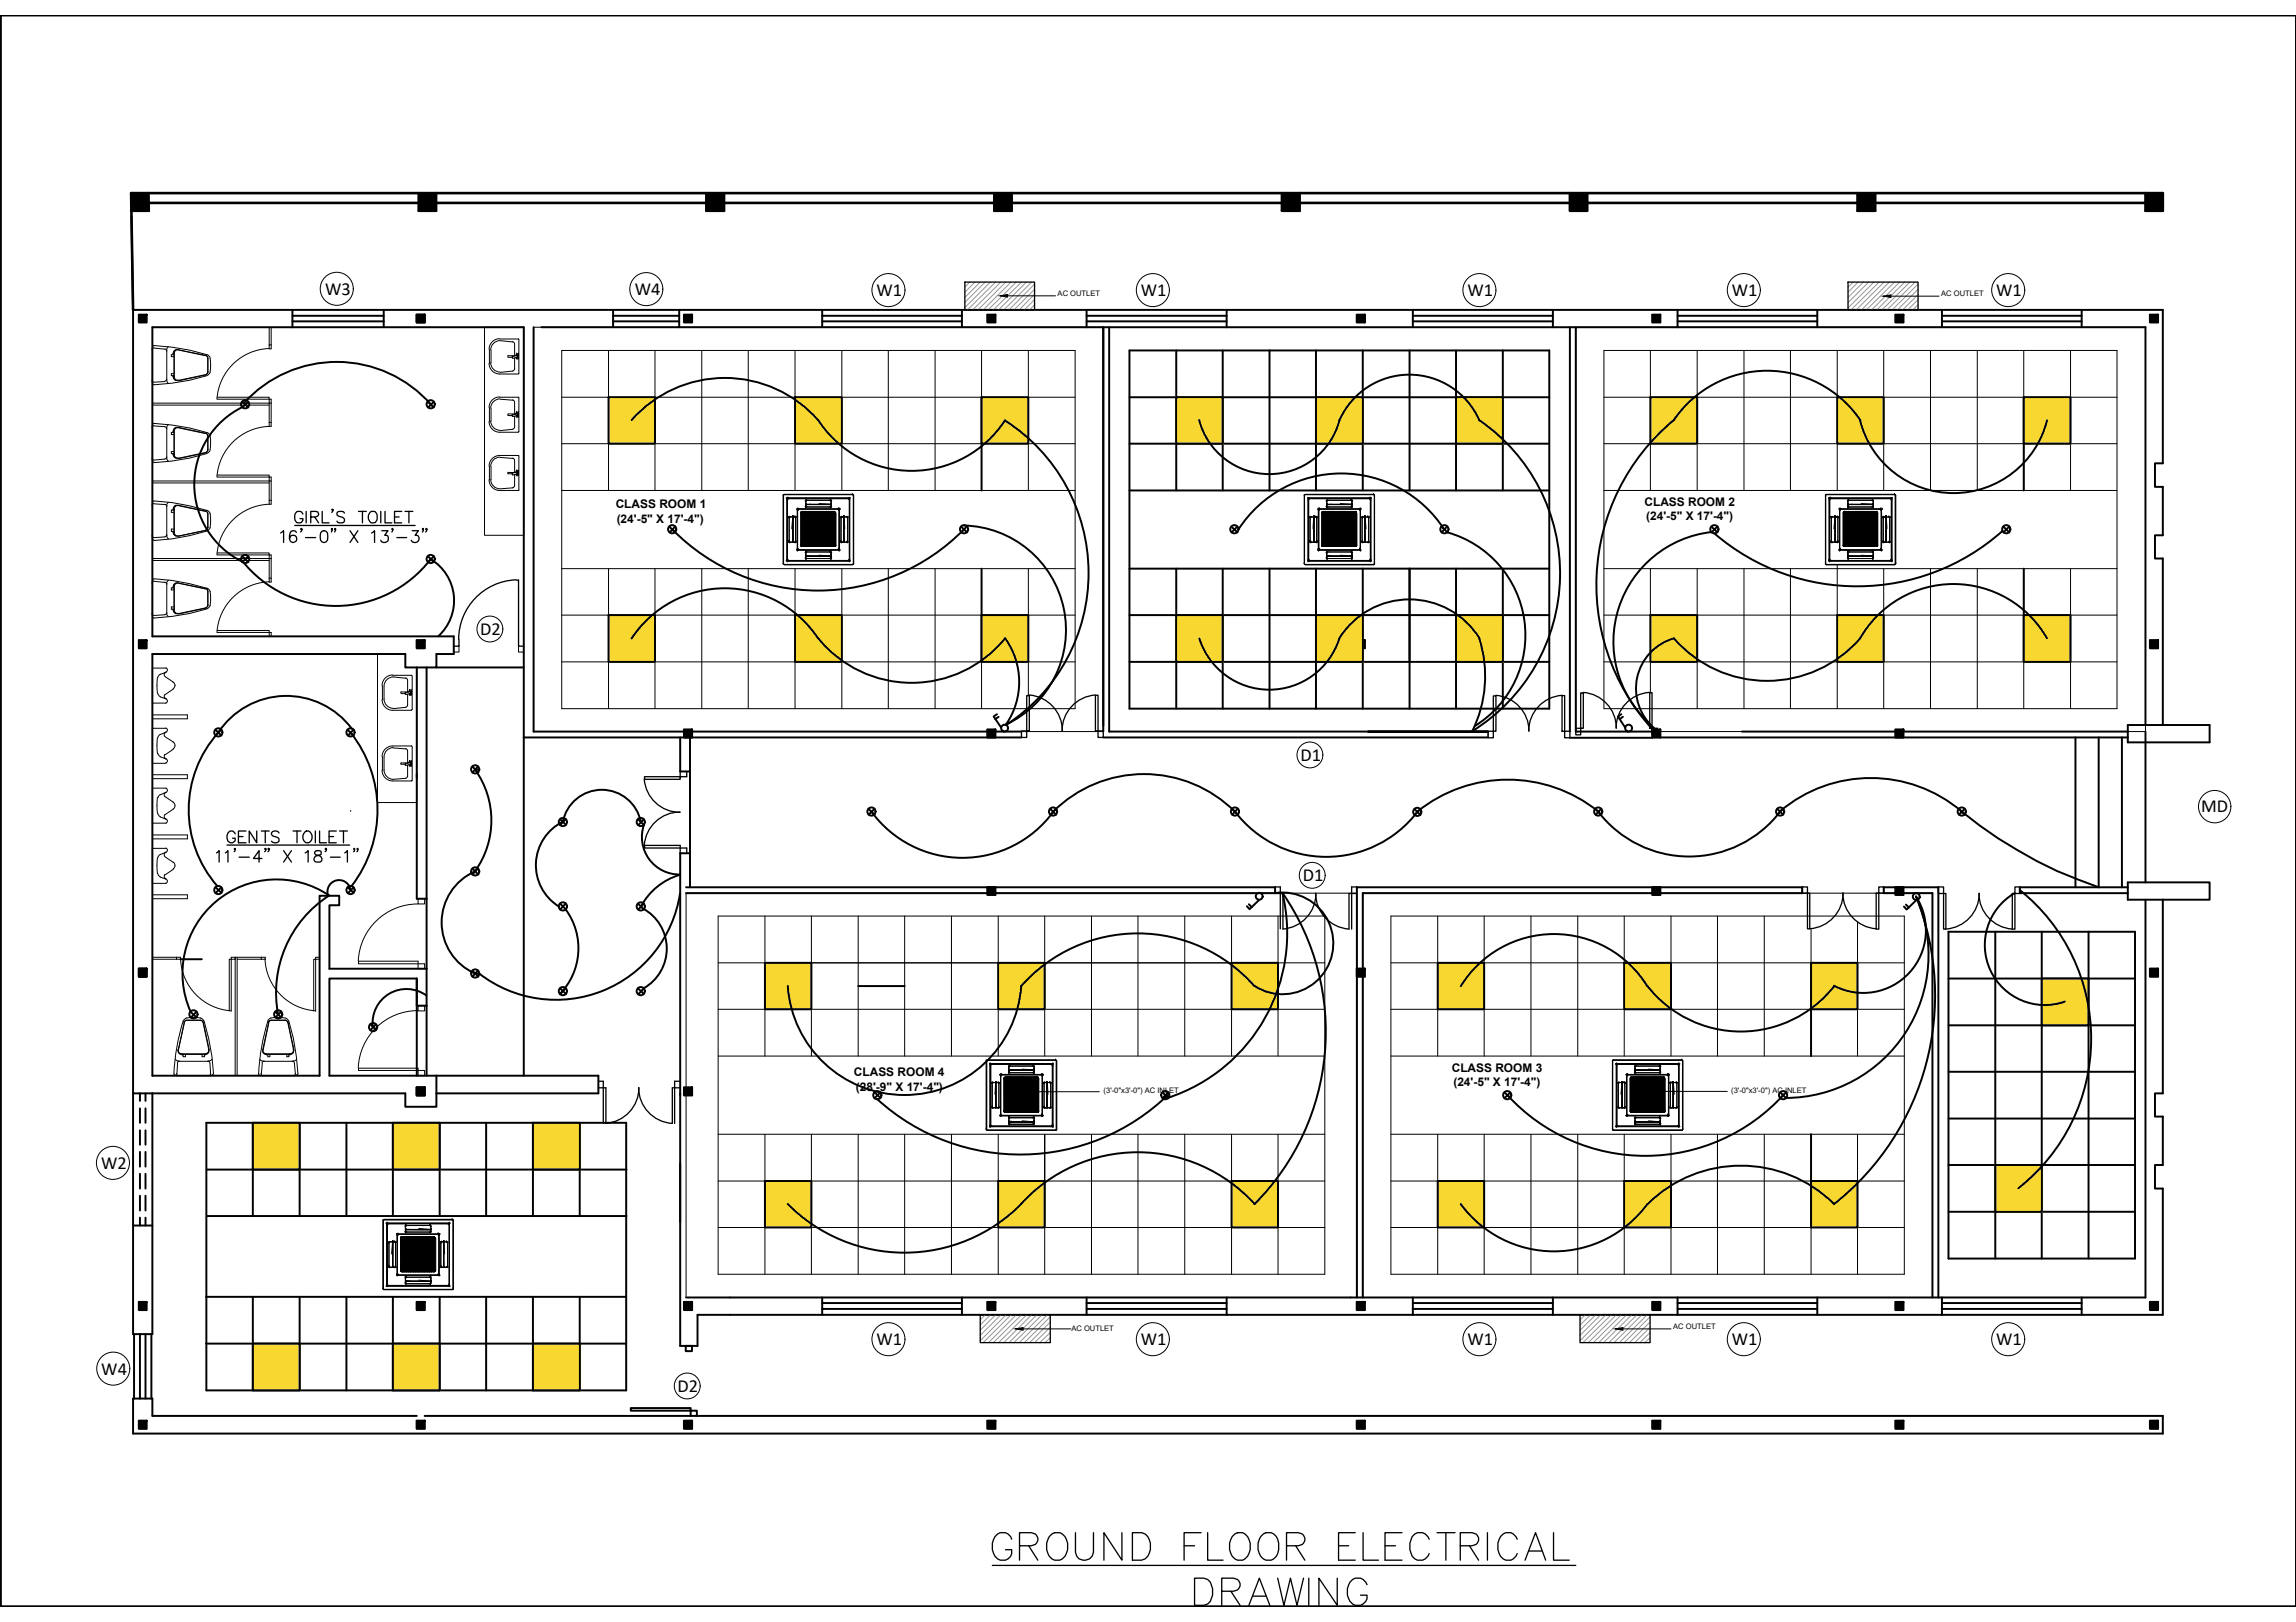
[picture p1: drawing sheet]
<svg xmlns="http://www.w3.org/2000/svg" width="297mm" height="210mm" viewBox="0 0 297 210" stroke-linecap="round" stroke-linejoin="round" font-family="sans-serif">
<defs><g id="words">
<g font-size="2.4">
<text x="42.1" y="38.2">W3</text>
<text x="82.1" y="38.2">W4</text>
<text x="113.4" y="38.3">W1</text>
<text x="147.6" y="38.3">W1</text>
<text x="189.9" y="38.3">W1</text>
<text x="224.1" y="38.3">W1</text>
<text x="258.3" y="38.3">W1</text>
<text x="62.1" y="82.1">D2</text>
<text x="168.3" y="98.4">D1</text>
<text x="284.8" y="105">MD</text>
<text x="168.6" y="114">D1</text>
<text x="13.1" y="151.3">W2</text>
<text x="13.1" y="177.9">W4</text>
<text x="113.4" y="174.1">W1</text>
<text x="147.6" y="174.1">W1</text>
<text x="189.9" y="174.1">W1</text>
<text x="224.1" y="174.1">W1</text>
<text x="258.3" y="174.1">W1</text>
<text x="87.7" y="180.1">D2</text>
</g>
<g font-size="1.5">
<text x="79.7" y="65.8">CLASS ROOM 1</text>
<text x="212.8" y="65.4">CLASS ROOM 2</text>
<text x="79.8" y="67.7">(24'-5&quot; X 17'-4&quot;)</text>
<text x="213" y="67.3">(24'-5&quot; X 17'-4&quot;)</text>
<text x="110.5" y="139.3">CLASS ROOM 4</text>
<text x="110.7" y="141.2">(28'-9&quot; X 17'-4&quot;)</text>
<text x="187.8" y="138.8">CLASS ROOM 3</text>
<text x="188" y="140.6">(24'-5&quot; X 17'-4&quot;)</text>
</g>
<g font-size="1">
<text x="136.8" y="38.3">AC OUTLET</text>
<text x="251.1" y="38.3">AC OUTLET</text>
<text x="142.8" y="141.5">(3'-0&quot;x3'-0&quot;) AC INLET</text>
<text x="224" y="141.4">(3'-0&quot;x3'-0&quot;) AC INLET</text>
<text x="138.6" y="172.3">AC OUTLET</text>
<text x="216.5" y="171.9">AC OUTLET</text>
</g>
</g></defs>
<!-- layer: 0 -->
<g fill="none" stroke="#000" stroke-width=".25">
<path d="M.1 2h296.9v205.9h-296.9zM17 28l.2 12.1M17.2 40.1h262.6v19.9h-1v3h1v6.3h-1v3h1v21.5M17.2 40.1v132.5h2.5v-31.1M31.3 52.7a11.2 11.2 0 0 0-6.2 10 11.2 11.2 0 0 0 6.2 10M31.5 52.2a16.2 16.2 0 0 1 24.3 .2M37.8 41.6h11.8M37.8 40.9h11.8M37.8 40.1v2.2M49.6 40.1v2.2M69 42.3v52.4h63.2M70 42.3h207.6v51.5"/>
<path d="M78.7 51.4h6v6h-6zM79.3 41.6h8.6M79.3 40.9h8.6M79.3 40.1v2.2M81.7 54.4a16.1 16.1 0 0 1 24.1 0M87.9 40.1v2.2M102.9 51.4h6v6h-6zM105.9 54.4a14.4 14.4 0 0 0 24.1 0 23.5 23.5 0 0 1 .2 39.4M106.4 41.6h18M106.4 40.9h18M106.4 40.1v2.2M124.4 40.1v2.2"/>
<path d="M127 51.4h6v6h-6zM127 51.4v12.1M140.6 41.6h18.1M140.6 40.9h18.1M140.6 40.1v2.2M142.7 42.3v52.4M143.5 42.3v52.4h49h-15.5M146.1 51.4h54.3M146.1 45.4h54.3v46.3h-54.3zM146.1 57.4h54.3M152.2 51.4h6v6h-6zM152.2 45.4v18.1"/>
<path d="M155.1 54.4a9.4 9.4 0 0 0 9.1 7 9.4 9.4 0 0 0 9.1-7 9.9 9.9 0 0 1 9-5.9 9.9 9.9 0 0 1 9.1 5.9 24 24 0 0 1-1 40.2M158.2 45.4v18.1M158.7 40.1v2.2M164.2 45.4v18.1M170.3 51.4h6v6h-6zM170.3 45.4v18.1M176.3 45.4v18.1M176.6 41v.7M182.4 45.4v18.1M182.8 41.6h18.1M182.8 40.9h18.1M182.8 40.1v2.2"/>
<path d="M188.4 51.4h6v6h-6zM188.4 45.4v18.1M194.4 45.4v18.1M200.9 40.1v2.2M203.1 42.3v52.4M203.9 42.3v52.4h9.9M213.5 51.4h6.1v6h-6.1zM216.5 54.4a14.6 14.6 0 0 1 24.2 0M216.5 54.4a27.7 27.7 0 0 0-1.7 41M217 41.6h18.1M217 40.9h18.1M217 40.1v2.2"/>
<path d="M235.1 40.1v2.2M237.7 51.4h6v6h-6zM240.6 54.4a12.5 12.5 0 0 0 12.1 9.4 12.5 12.5 0 0 0 12.1-9.4M251.2 41.6h18.1M251.2 40.9h18.1M251.2 40.1v2.2M261.8 51.4h6.1v6h-6.1zM261.8 51.4v12.1M269.3 40.1v2.2M31.3 72.5a15.5 15.5 0 0 0 24.4-.2 6.3 6.3 0 0 1 1 10M78.7 79.6h6v6.1h-6zM87 68.5a26.4 26.4 0 0 0 37.7 0"/>
<path d="M102.9 79.6h6v6.1h-6zM124.7 68a13.5 13.5 0 0 1 12.9 10.8 13.5 13.5 0 0 1-7.5 15M127 79.6h6v6.1h-6zM127 73.6v12.1M146.1 63.5h54.3M146.1 73.6h54.3M146.1 79.6h54.3M152.2 79.6h6v6.1h-6zM152.2 73.6v18.1M158.2 73.6v18.1M160.2 68.5a15.9 15.9 0 0 1 26.6 0M164.2 73.6v18.1"/>
<path d="M170.3 79.6h6v6.1h-6zM170.3 73.6v18.1M176.3 73.6v18.1M182.4 73.6v18.1M187.2 68.9a13.8 13.8 0 0 1 10 11.4 13.8 13.8 0 0 1-6.4 13.7M188.4 79.6h6v6.1h-6zM188.4 73.6v18.1M194.4 73.6v18.1M213.5 79.6h6.1v6.1h-6.1zM221.4 68.9a14.3 14.3 0 0 0-12 9.7 14.3 14.3 0 0 0 4 15M237.7 79.6h6v6.1h-6zM259.1 68.7a28.3 28.3 0 0 1-37.3 .3"/>
<path d="M261.8 79.6h6.1v6.1h-6.1zM261.8 73.6v12.1M45.4 94.8a16.1 16.1 0 0 1 .1 19.8M45.5 94.3a10.6 10.6 0 0 0-17.3 .5 15 15 0 0 0-.1 19.9M53.9 86.4v29.9h1.3M55.2 86.4v52.8M56.5 86.4h11.3M61.4 99.6a11.3 11.3 0 0 1 0 13.2 7.2 7.2 0 0 0-4.3 6.6 7.2 7.2 0 0 0 4.3 6.6M61.5 99.6h.5M67.8 95.4h64.4M81.7 82.6a14.5 14.5 0 0 1 24.1 0M88 95.4v4.4h1.3"/>
<path d="M89.3 94.9v19.9M105.9 82.6a15.6 15.6 0 0 0 24.1 0 9.7 9.7 0 0 1 .1 11.2M142.7 95.4h49.8M146.1 85.7h54.3M155.2 82.6a9.5 9.5 0 0 0 9 6.7 9.5 9.5 0 0 0 9.1-6.7M173.3 82.6a10.7 10.7 0 0 1 18.1 0M191.4 82.6a16.1 16.1 0 0 1-1 12.1M203.1 95.5h10.7M214.8 95.4h60.5M216.5 82.6a6.8 6.8 0 0 0-2.5 11.7M216.5 82.6a15.9 15.9 0 0 0 24.2 0 13.9 13.9 0 0 1 24.1 0M225.4 94.7h49.9"/>
<path d="M268.5 95.4v19.4M271.5 95.4v19.4a55.7 55.7 0 0 1-17.7-9.8M274.5 95.4v19.4M275.3 93.8h10.6v2.3h-10.6zM277.6 94.7v19.5M45.3 115.2a1.5 1.5 0 0 0-1.7-1.3 1.5 1.5 0 0 0-1.2 1.9M72.8 106.3a6.3 6.3 0 0 0-.5 11M72.8 106.4a5.1 5.1 0 0 1 5.1-4.2 5.1 5.1 0 0 1 5 4.2M73.2 117.7a8.5 8.5 0 0 1-.8 10.9M83.2 117.6a5.9 5.9 0 0 1 .1 10.3M83.3 106.7a4.8 4.8 0 0 0 4.7 6.5M88 113.2a8.4 8.4 0 0 0-5.1 4.1"/>
<path d="M88 115.6a16.2 16.2 0 0 1-26 10.4M88.8 114.8h76.2v.8h-76.2M89.3 110.4h-1.3v63.8h2.2v-4h189.6v-16.4h-1v-3h1v-6.3h-1v-3h1v-25.1M112.7 105a14.6 14.6 0 0 0 23.6 0M136.2 105a16.6 16.6 0 0 1 23.6 0M159.8 105a14.8 14.8 0 0 0 23.6 .1M164.9 115.6a6.6 6.6 0 0 1 7.4 7.9 6.6 6.6 0 0 1-10 4.1M165.9 115.5a22.4 22.4 0 0 1-14.8 26.6M165.9 115.6a31.6 31.6 0 0 1-3.6 40.2M206.8 105.1a14.8 14.8 0 0 0 23.5 0M206.8 105a18.6 18.6 0 0 0-23.5 0M230.3 105a18.1 18.1 0 0 1 23.5 0"/>
<path d="M247.9 116a34.4 34.4 0 0 1-10.6 39.8M260.6 115.6a7.8 7.8 0 0 0-3.1 10 7.8 7.8 0 0 0 9.6 4M261.3 115.2a24.6 24.6 0 0 1-.2 38.6M275.3 114.2h10.6v2.2h-10.6zM275.3 114.8h-14v.8h14M277.6 116.4v51.5h-188.8M23.4 124.1h2.7M24.7 130.9a12.2 12.2 0 0 1 3.3-14.3 12.2 12.2 0 0 1 14.6-.7 15 15 0 0 0-6.6 15.4M53.9 139.2v-12.6h-11.3v12.6h34.8v2.3h-20.9M53.9 130.1h1.3M55.2 128.8a4.4 4.4 0 0 0-4.8-.2 4.4 4.4 0 0 0-2.2 4.3M55.2 125.4h-12.6v-8.2h1.3v-1.3h-2.6v23.3h-21.6v-54.6h32.7v1.8h4.1v-1.8h2.2v-2.2h-39v-40.1h48.1v96.9"/>
<path d="M56.5 139.2v4h-4.1v-1.7h-35.2M61.5 126h.5M99 124.6h6v6h-6zM101.9 127.6a15.1 15.1 0 0 0 15.1 14.1 15.1 15.1 0 0 0 15.1-14.1M111 127.6h6M129.1 124.6h6.1v6h-6.1zM132.1 127.6a20.1 20.1 0 0 1 30.2 0M159.3 124.6h6v6h-6zM186 124.6h6v6h-6zM189 127.6a14.2 14.2 0 0 1 24.1 0M210.1 124.6h6.1v6h-6.1zM213.1 127.6a15.3 15.3 0 0 0 24.2 0"/>
<path d="M234.3 124.6h6v6h-6zM234.3 124.6v12.1M237.3 127.6a8.1 8.1 0 0 0 9.7-1.7 8.1 8.1 0 0 0 .9-9.9 18.5 18.5 0 0 1-16.9 26.1M252.1 120.6h24.1v42.3h-24.1zM252.1 138.7h24.1M252.1 132.7h24.1M252.1 126.6h24.1M258.1 120.6v42.3M264.1 126.6h6.1v6.1h-6.1zM264.1 120.6v42.3M270.2 120.6v42.3M17.2 158.6h2.5"/>
<path d="M18.1 141.5v1M18.1 143.4v1.9M18.1 146.3v1.8M18.1 149.1v1.9M18.1 151.9v1.9M18.1 154.7v1.9M18.1 157.6v1M18.8 141.5v1M18.8 143.4v1.9M18.8 146.3v1.8M18.8 149.1v1.9M18.8 151.9v1.9"/>
<path d="M18.8 154.7v1.9M18.8 157.6v1M26.7 145.3h54.3v34.6h-54.3zM26.7 157.4h54.4M26.7 151.4h54.4M32.7 145.3h6.1v6.1h-6.1zM32.7 145.3v12.1M38.8 145.3v12.1M44.8 145.3v12.1M50.8 145.3h6.1v6.1h-6.1zM50.8 145.3v12.1M56.9 145.3v12.1"/>
<path d="M62.9 145.3v12.1M68.9 145.3h6.1v6.1h-6.1zM68.9 145.3v12.1M75 145.3v12.1M99 152.8h6v6h-6zM101.9 155.8a21.3 21.3 0 0 0 30.2 0M129.1 152.8h6.1v6h-6.1zM132.1 155.8a20.4 20.4 0 0 1 30.2 0M151.3 141.5a27.5 27.5 0 0 1-37.8 .7M159.3 152.8h6v6h-6zM186 152.8h6v6h-6zM189 155.8a15 15 0 0 0 24.1 0"/>
<path d="M210.1 152.8h6.1v6h-6.1zM213.1 155.8a17.1 17.1 0 0 1 24.2 0M230.8 141.6a24.2 24.2 0 0 1-35.8 .1M234.3 152.8h6v6h-6zM234.3 146.8v12M252.1 144.8h24.1M252.1 150.8h24.1M252.1 156.8h24.1M258.1 150.8h6v6h-6zM17.3 172.6v8.4M18.1 172.6v8.4M18.8 172.6v8.4"/>
<path d="M19.6 172.6v8.4M26.7 167.8h54.3M26.7 173.9h54.3M32.7 173.9h6.1v6h-6.1zM32.7 167.8v12.1M38.8 167.8v12.1M44.8 167.8v12.1M50.8 173.9h6.1v6h-6.1zM50.8 167.8v12.1M56.9 167.8v12.1M62.9 167.8v12.1M68.9 173.9h6.1v6h-6.1z"/>
<path d="M68.9 167.8v12.1M75 167.8v12.1M88.7 174.2h.8v.7h-.8zM106.4 167.9v2.3M106.4 169.4h18M106.4 168.6h18M124.4 167.9v2.3M140.6 169.4h18.1M140.6 168.6h18.1M140.6 167.9v2.3M158.7 167.9v2.3M175.5 167.9v-53.1h57.7v.8h-56.9v52.3"/>
<path d="M182.8 169.4h18.1M182.8 168.6h18.1M182.8 167.9v2.3M200.9 167.9v2.3M217 169.4h18.1M217 168.6h18.1M217 167.9v2.3M235.1 167.9v2.3M250 167.9v-52.3h-6.3v-.8h7.1v53.1M251.2 169.4h18.1M251.2 168.6h18.1M251.2 167.9v2.3"/>
<path d="M269.3 167.9v2.3M53.9 183.2h-34.2v-2.2h-2.5v4.5h262.6v-2.3h-224.9M81.6 182.2h7.8v.4h-7.8zM89.4 183.2v-.6h.8v.6"/>
</g>
<!-- layer: Door -->
<g fill="none" stroke="#000" stroke-width=".17">
<path d="M66.7 75a7.7 7.7 0 0 0-7.4 7.8M66.8 75.1h.3v8.5h.7M59.4 82.8v.8h-.7M88 99.8v1.1h-4.6v-.4h5.4v-.7M132.2 94.6h.6v.8h-.6zM132.8 90h.4v4.6h-.4zM133.1 89.9a4.6 4.6 0 0 1 4.3 4.7M141.7 89.9a4.6 4.6 0 0 0-4.3 4.7M141.7 90h.4v4.6h-.4zM142.1 94.6h.6v.8h-.6zM192.5 94.6h.7v.9h-.7zM193.2 90.1h.3v4.5h-.3z"/>
<path d="M193.5 90a4.6 4.6 0 0 1 4.3 4.6M202.1 90a4.6 4.6 0 0 0-4.3 4.6M202.1 90h.3v4.6h-.3zM202.4 94.6h.7v.9h-.7zM203.9 94.2h.6v.9h-.6zM204.5 89.7h.3v4.5h-.3zM204.8 89.6a4.6 4.6 0 0 1 4.3 4.6M213.4 89.6a4.6 4.6 0 0 0-4.3 4.6M213.4 89.6h.3v4.6h-.3zM213.7 94.2h.7v.9h-.7zM83.4 100.8a4.6 4.6 0 0 0 4.6 4.3M88 105.1a4.6 4.6 0 0 0-4.6 4.3"/>
<path d="M88 110.4v-1h-4.6v.3h5.4v.7M165 114.8h.6v5.4M165 115.6h1v4.6M170.2 115.6a4.6 4.6 0 0 0 4.3 4.6M170.3 115.6a4.6 4.6 0 0 1-4.4 4.6M175.5 114.8h-.6v5.4M175.5 115.6h-1v4.6M233.2 114.8h.6v.8h-.6zM233.8 115.6h.3v4.6h-.3zM238.4 115.6a4.6 4.6 0 0 0 4.3 4.6M238.4 115.6a4.6 4.6 0 0 1-4.3 4.6M242.7 115.6h.4v4.6h-.4z"/>
<path d="M243.1 114.8h.6v.8h-.6zM250.8 114.8h.6v.8h-.6zM251.4 115.6h.3v4.6h-.3zM256 115.6a4.6 4.6 0 0 0 4.3 4.6M256.1 115.6a4.6 4.6 0 0 1-4.3 4.6M260.3 115.6h.4v4.6h-.4zM260.7 114.8h.6v.8h-.6zM77.4 139.9h.6v5.5M88 139.9h-.7v5.5M77.4 140.8h1v4.6M82.6 140.8a4.6 4.6 0 0 0 4.3 4.6M82.7 140.8a4.6 4.6 0 0 1-4.3 4.6"/>
<path d="M88 140.8h-1v4.6"/>
</g>
<!-- layer: Text -->
<g fill="none" stroke="#000" stroke-width=".17">
<path d="M36.3 69l.4-.3v1.5M38.1 68h15.6M38.3 68.9a.44 .44 0 0 0-.4-.2 .44 .44 0 0 0-.4 .3 .88 .88 0 0 0 .4 1.2 .48 .48 0 0 0 .5-.4 .48 .48 0 0 0-.4-.5 .48 .48 0 0 0-.5 .4M39.1 68.5l-.1 .1-.1-.1 .1-.1 .1 .1-.2 .3M39.2 66.5a.55 .55 0 0 0-.6-.3 .55 .55 0 0 0-.5 .5 .67 .67 0 0 0 .2 .8 .67 .67 0 0 0 .7 .1l.2-.3v-.2h-.4M39.5 69.6h1.3M39.6 66.2v1.5M40.2 66.9h.6a.43 .43 0 0 0 .4-.4l-.2-.3h-.8v1.5M40.7 66.9l.5 .8M41.6 68.8a.48 .48 0 0 1 .8 .2 1.36 1.36 0 0 1-.2 1.1 .48 .48 0 0 1-.7-.2 1.36 1.36 0 0 1 .1-1.1zM41.7 66.2v1.5h.9M43 68.5l-.1 .1v-.1v-.1l.1 .1-.1 .3"/>
<path d="M43.1 66h-.2l.1-.1 .1 .1-.2 .3M43.4 68.5l-.1 .1v-.1v-.1l.1 .1-.1 .3M44.6 66.4a.63 .63 0 0 0-1 0 .32 .32 0 0 0 .2 .4l.5 .1a.37 .37 0 0 1 .3 .4 .37 .37 0 0 1-.4 .4l-.5-.1-.1-.1M45.3 68.7l1 1.5M46.3 68.7l-1 1.5M46.4 66.2h1M46.9 66.2v1.5M47.9 66.2a.55 .55 0 0 1 .6 0 .55 .55 0 0 1 .3 .5 .67 .67 0 0 1-.1 .8 .67 .67 0 0 1-.8 .1 .93 .93 0 0 1 0-1.4zM48.1 69l.4-.3v1.5M49.3 66.2v1.5M49.4 68.7h.8l-.4 .6h.2a.52 .52 0 0 1 .1 .8 .52 .52 0 0 1-.8-.2M49.8 66.2v1.5h.9"/>
<path d="M50.8 68.5l-.1 .1v-.1v-.1l.1 .1-.1 .3M51 66.9h.6M51.3 69.6h1.3M52 66.2h-1v1.5h1M52.4 66.2h1M52.9 66.2v1.5M53.3 68.7h.8l-.4 .6a.48 .48 0 0 1 .5 .5 .48 .48 0 0 1-.6 .4l-.3-.1-.1-.2M54.8 68.5l-.1 .1-.1-.1 .1-.1 .1 .1-.2 .3M55.2 68.5l-.1 .1v-.1v-.1l.1 .1-.1 .3M28 110.4l.3-.3v1.5M29.2 110.4l.3-.3v1.5M29.4 109.4h15.8"/>
<path d="M30.4 107.9a.5 .5 0 0 0-.7-.3 .88 .88 0 0 0 .1 1.5 .52 .52 0 0 0 .6-.6h-.3M30.4 109.9h-.1l.1-.1v.1l-.1 .3M30.8 108.3h.6M30.9 110.9h1.3M31.8 107.5h-1v1.6h1M33.2 107.5v1.6l-1-1.6v1.6M33.8 107.5h1M33.9 111.1h-1.1l.7-1v1.5M34.3 107.5v1.6M34.4 109.9h-.2l.1-.1 .1 .1-.2 .3M34.8 109.9h-.1v-.1l.1 .1-.1 .3M36.1 107.8a.52 .52 0 0 0-.5-.3 .52 .52 0 0 0-.5 .4l.3 .3 .6 .2a.35 .35 0 0 1 0 .6 .65 .65 0 0 1-.9-.1"/>
<path d="M36.7 110.1l1 1.5M37.7 110.1l-1 1.5M37.9 107.5h1M38.4 107.5v1.6M39.5 107.6a.59 .59 0 0 1 .9 .5 .63 .63 0 0 1-.3 .9 .63 .63 0 0 1-.8-.3 .9 .9 0 0 1 .2-1.1zM39.5 110.4l.4-.3v1.5M40.8 110.2l-.1 .2 .2 .2a.66 .66 0 0 1 .7 .7 .54 .54 0 0 1-.5 .3 .54 .54 0 0 1-.5-.5 .73 .73 0 0 1 .7-.5 .3 .3 0 0 0 .2-.4l-.2-.1zM40.8 107.5v1.6M41.3 107.5v1.6h.9M42.2 109.9h-.1v-.1l.1 .1-.1 .3M42.6 108.3h.6M42.7 110.9h1.3"/>
<path d="M43.5 107.5h-.9v1.6h.9M43.9 107.5h1M44.4 107.5v1.6M44.6 110.4l.3-.3v1.5M45.9 109.9h-.2l.1-.1 .1 .1-.2 .3M46.3 109.9h-.1l.1-.1v.1l-.1 .3M130.9 199.2a1.2 1.2 0 0 0-1.2-.9 1.2 1.2 0 0 0-1.1 .9 2.01 2.01 0 0 0 .8 2.7 1.17 1.17 0 0 0 1.5-1.4h-.8M135.7 198.9a1.22 1.22 0 0 1 1.3-.6 1.22 1.22 0 0 1 1 .9 2.01 2.01 0 0 1-.9 2.7 1.4 1.4 0 0 1-1.7-1.4v-.8zM139.1 198.3v2.6a1.17 1.17 0 0 0 1.2 1 1.17 1.17 0 0 0 1.2-1v-2.6M145.1 198.3v3.6l-2.3-3.6v3.6M146.5 198.3h1.2a1.51 1.51 0 0 1 1.1 1.4 2.16 2.16 0 0 1-.6 2l-.5 .2h-1.2zM155.4 198.3h-2.2v3.6"/>
<path d="M156.2 198.3v3.6h2M159.4 198.9a1.19 1.19 0 0 1 1.2-.6 1.19 1.19 0 0 1 1 .9 2.05 2.05 0 0 1-.8 2.7 1.4 1.4 0 0 1-1.7-1.4v-.8zM163.1 198.9a1.28 1.28 0 0 1 1.5-.5 1.28 1.28 0 0 1 .8 1.3 1.89 1.89 0 0 1-.9 2.2 1.4 1.4 0 0 1-1.7-1.4v-.8zM175.3 198.3h-2.1v3.6h2.1M176.3 198.3v3.6h2M181.4 198.3h-2.2v3.6h2.2M184.9 199.2a1.21 1.21 0 0 0-1.2-.9 1.21 1.21 0 0 0-1.1 .9 2.23 2.23 0 0 0 .4 2.5 1.22 1.22 0 0 0 1.9-.6M185.9 198.3h2.3M187.1 198.3v3.6M192.4 198.3v3.6M196.3 199.2a1.2 1.2 0 0 0-1.2-.9 1.2 1.2 0 0 0-1.1 .9 2.01 2.01 0 0 0 .8 2.7 1.24 1.24 0 0 0 1.5-.8M201 198.3v3.6h2"/>
<path d="M128.4 202.6h75.5M131.9 200h1.5l.5-.1a.82 .82 0 0 0 0-1.4l-.5-.2h-1.5v3.6M133.1 200l1.2 1.9M153.2 200h1.3M154.5 204.2h1.2a1.39 1.39 0 0 1 1.2 1.4 2.29 2.29 0 0 1-.7 2l-.5 .1h-1.2zM158.1 205.9h1.5l.5-.1a.82 .82 0 0 0 0-1.4l-.5-.2h-1.5v3.5M159.2 205.9l1.2 1.8M161.6 207.7l1.3-3.5 1.4 3.5M162.1 206.6h1.7M165.3 204.2l.8 3.5 .8-3.5 .9 3.5 .8-3.5M166.4 200h1.6l.5-.1a.82 .82 0 0 0 0-1.4l-.5-.2h-1.6v3.6M167.6 200l1.2 1.9"/>
<path d="M169.3 204.2v3.5M173 204.2v3.5l-2.4-3.5v3.5M173.2 200h1.3M176.9 205.1a1.23 1.23 0 0 0-1.2-.9 1.23 1.23 0 0 0-1.2 .9 1.98 1.98 0 0 0 .8 2.6 1.2 1.2 0 0 0 1.6-1.3h-.9M179.2 200h1.3M188.9 200h1.5l.6-.1a.82 .82 0 0 0 0-1.4l-.6-.2h-1.5v3.6M190.1 200l1.2 1.9M197.3 201.9l1.4-3.6 1.3 3.6M197.8 200.7h1.7"/>
</g>
<!-- layer: Wall -->
<path d="M19.2 25v2.3h-2.2M19.2 26.3h258.4M54.2 25v2.3h2.2v-2.3M91.4 25v2.3h2.3v-2.3M128.6 25v2.3h2.3v-2.3M165.8 25v2.3h2.3v-2.3M203.1 25v2.3h2.2v-2.3M240.3 25v2.3h2.3v-2.3M277.6 25v2.3h2.2v-2.3h-262.8l.2 15.1" fill="none" stroke="#000" stroke-width=".34"/>
<!-- layer: Sill -->
<g fill="#000" stroke="#000" stroke-width=".13">
<path d="M17 25l2.2 2.3v-2.3zM17 25l2.2 2.3h-2.2z"/>
<path d="M54.2 25l2.2 2.3v-2.3zM54.2 25l2.2 2.3h-2.2z"/>
<path d="M91.4 25l2.3 2.3v-2.3zM91.4 25l2.3 2.3h-2.3z"/>
<path d="M128.6 25l2.3 2.3v-2.3zM128.6 25l2.3 2.3h-2.3z"/>
<path d="M165.8 25l2.3 2.3v-2.3zM165.8 25l2.3 2.3h-2.3z"/>
<path d="M203.1 25l2.2 2.3v-2.3zM203.1 25l2.2 2.3h-2.2z"/>
<path d="M240.3 25l2.3 2.3v-2.3zM240.3 25l2.3 2.3h-2.3z"/>
<path d="M277.6 25l2.2 2.3v-2.3zM277.6 25l2.2 2.3h-2.2z"/>
</g>
<!-- layer: G-ANNO-TEXT -->
<g fill="none" stroke="#000" stroke-width=".13">
<circle cx="43.6" cy="37.4" r="2.14"/>
<circle cx="83.6" cy="37.4" r="2.14"/>
<circle cx="114.9" cy="37.5" r="2.14"/>
<circle cx="149.1" cy="37.5" r="2.14"/>
<circle cx="191.4" cy="37.5" r="2.14"/>
<circle cx="225.6" cy="37.5" r="2.14"/>
<circle cx="259.8" cy="37.5" r="2.14"/>
<circle cx="63.4" cy="81.4" r="1.67"/>
<circle cx="169.5" cy="97.7" r="1.67"/>
<circle cx="169.8" cy="113.3" r="1.67"/>
<circle cx="286.5" cy="104.4" r="2.1"/>
<circle cx="14.6" cy="150.5" r="2.14"/>
<circle cx="14.7" cy="177.1" r="2.14"/>
<circle cx="88.9" cy="179.4" r="1.67"/>
<circle cx="114.9" cy="173.3" r="2.14"/>
<circle cx="149.1" cy="173.3" r="2.14"/>
<circle cx="191.4" cy="173.3" r="2.14"/>
<circle cx="225.6" cy="173.3" r="2.14"/>
<circle cx="259.8" cy="173.3" r="2.14"/>
</g>
<!-- layer: 00metal post -->
<g fill="#000" stroke="#000" stroke-width=".13">
<path d="M53.9 40.7l1 1v-1zM53.9 40.7l1 1h-1z"/>
<path d="M18 125.4l1 1v-1zM18 125.4l1 1h-1z"/>
<path d="M53.9 140.7l1 1v-1zM53.9 140.7l1 1h-1z"/>
</g>
<path d="M53.9 40.7h1v1h-1zM18 125.4h1v1h-1zM53.9 140.7h1v1h-1z" fill="none" stroke="#000" stroke-width=".3"/>
<!-- layer: 00Fixtures -->
<g fill="none" stroke="#000" stroke-width=".13">
<path d="M19.7 49.2l.1 .2 .2 .1M19.7 59.3l.1 .2h.2M19.7 45l.2-.3a24.6 24.6 0 0 1 7.1 1.3l.2 .3M19.7 49.5l.2 .3M19.7 59.6l.2 .2M19.7 52.2h15.1v2.5M19.7 52.4h15.1M19.7 45v4.5M19.7 55v4.6M19.9 54.8l-.2 .2M19.9 54.8l2.4 .2 2.2 .4 2.3 .6M20 45l-.2 .1-.1 .2"/>
<path d="M20 55.1l-.2 .1-.1 .2M20 55.1l1.3 .1 .2 .1 .1 .2M20 45.1l1.3 .1M21.3 49.4l-1.3 .1M21.3 45.1l.2 .1 .1 .2M21.6 49l-.1 .2-.2 .1M21.6 59.1l-.1 .2-.2 .1-1.3 .1M21.6 45.3v4.1l.2 .2M21.6 55.4v4l.2 .3M21.8 44.9l-.2 .2v.2M21.8 54.9l-.2 .3v.1M22.4 45.8h.1"/>
<path d="M22.4 48.7h.1M22.4 58.8h.1M22.4 55.9h.1M22.4 48.6a.57 .57 0 0 0 .6 .6M22.4 58.7a.57 .57 0 0 0 .6 .6M22.5 48.7v.2l.3 .4M22.5 58.8v.2l.3 .3M22.5 46.2h-.3v-.3h.3v2.7h-.3v-.2h.3M22.5 56.2h-.3v-.2h.3v2.7h-.3v-.3h.3M22.5 45.8l.1 2.9a.44 .44 0 0 0 .6 .5M22.5 55.9l.1 2.9a.44 .44 0 0 0 .6 .5M22.8 45.3l-.3 .3v.2"/>
<path d="M22.8 55.3l-.3 .3v.2M23 45.2a.57 .57 0 0 0-.6 .7M23 55.3a.57 .57 0 0 0-.6 .6M23.1 45.3l3.5 .7M23.1 55.3l3.5 .8M23.2 45.3a.44 .44 0 0 0-.6 .4M23.2 55.4a.44 .44 0 0 0-.6 .4M23.2 45.3l3.4 .7M23.2 55.4l3.4 .7M26.6 58.6l-3.4 .7M26.6 46l.1 .1 .2 .2M26.6 56.1h.1l.2 .3"/>
<path d="M26.6 46h.2l.1 .3M26.6 56l.2 .1 .1 .3M26.6 48.5l-3.5 .8M26.6 58.6l-3.5 .8M26.8 56l.3 .2 .1 .2M26.8 48.6l-2.3 .6-2.2 .4-2.4 .2M26.8 58.7l-2.3 .6-2.2 .4-2.4 .2M26.9 48.1l-.2 .3-.1 .1-3.4 .7M26.9 56.4v1.8l-.2 .3-.1 .1M26.9 46.4v1.7M26.9 48.1l-.1 .3-.2 .1M26.9 56.4v1.8l-.1 .3-.2 .1"/>
<path d="M27.2 46.4v.9v.9M27.2 56.4v.9v.9M27.2 48.2l-.1 .1-.3 .3M27.2 58.2l-.1 .2-.3 .3M34.8 42.3v2.3M35.1 42.3v2.3M35.1 52.2v2.5M62.7 42.3h5.1v27h-5.1zM63.3 47a1.38 1.38 0 0 0 1.3 1.4h2.5M63.3 54.6a1.38 1.38 0 0 0 1.3 1.3h2.5M63.3 45.2v1.8M63.3 52.8v1.8"/>
<path d="M63.5 46.9a1.21 1.21 0 0 0 1.2 1.2M63.5 54.5a1.21 1.21 0 0 0 1.2 1.2M63.5 45.3v1.7M63.5 52.8v1.7M64.6 43.8a1.38 1.38 0 0 0-1.3 1.4M64.6 51.4a1.38 1.38 0 0 0-1.3 1.3M64.6 43.9h2.5M64.6 51.4h2.5M64.7 44.1a1.21 1.21 0 0 0-1.2 1.2M64.7 51.6a1.21 1.21 0 0 0-1.2 1.2M64.7 59.2a1.21 1.21 0 0 0-1.2 1.2M64.7 44.1l1.6 .2"/>
<path d="M64.7 51.7l1.6 .1M64.7 59.2l1.6 .1M65.7 46.2h.5M65.7 53.8h.5M65.8 46l-.1 .2M65.8 53.6l-.1 .2M65.8 46h.9M65.8 53.6h.9M66.2 46.2l.1 .1M66.2 53.7l.1 .2M66.3 46.2h.1M66.3 53.7h.1"/>
<path d="M66.3 44.2l.1 .1 .2 .2v1.5M66.3 51.7l.1 .1 .2 .3v1.5M66.3 59.3h.1l.2 .3v1.5M66.3 46.3h.1M66.3 53.9h.1M66.3 48l-1.6 .2M66.3 55.6l-1.6 .1M66.6 47.7l-.2 .3h-.1M66.6 55.2l-.2 .3-.1 .1M66.6 46.3v1.4M66.6 53.9v1.4M66.8 46.3h.1"/>
<path d="M66.8 53.8l.1 .1M66.8 45.8v.2M66.8 46.3v.1M66.8 53.4v.1M66.8 53.8v.1M66.8 46.4h.1M66.8 45.8h.1M66.8 53.9h.1M66.8 53.4h.1M66.8 46.5h.2M66.8 45.8h.2M66.8 54h.2"/>
<path d="M66.8 53.4h.2M66.8 46l.2 .1-.1 .1M66.8 53.6l.2 .1-.1 .1M66.8 45.9l-.1 .1M66.8 53.4l-.1 .2M66.9 45.9l.1 .1M66.9 46.4h.1M66.9 46l-.6 .2M66.9 53.9h.1M66.9 53.5h.1M66.9 53.6l-.6 .1M66.9 46.2h.1"/>
<path d="M66.9 46h.1M66.9 53.7h.1M66.9 53.6h.1M66.9 46l.1 .2M66.9 53.6l.1 .1M66.9 53.4l.1 .1M67 46.2l-.7 .2M67 53.8l-.7 .1M67 46.3h-.1M67 53.8l-.1 .1M67 46.4h.1M67 45.8h.1"/>
<path d="M67 53.9h.1M67 53.4h.1M67 46v.3M67 53.5v.3M67.1 43.9h.1M67.1 51.4v.1M67.1 58.9v.1M67.1 58.9h-2.5a1.38 1.38 0 0 0-1.3 1.4M67.1 45.8v.6M67.1 53.4v.5M67.1 44v4.3M67.1 51.5v4.4"/>
<path d="M67.1 59v4.4M67.1 48.3v.1M67.1 55.8v.1M19.7 69.3l.1 .2 .2 .1M19.7 79.4l.1 .2h.2M19.7 69.6l.2 .3M19.7 75.2l.2-.3 2.4 .2 2.2 .4 2.3 .6M19.7 62.2h15.1v2.5M19.7 72.3h15.1v2.5M19.7 62.5h15.1M19.7 72.5h15.1M19.7 75.2v4.5"/>
<path d="M19.9 64.8l-.2 .3v4.6M19.9 64.8a26.8 26.8 0 0 1 7.1 1.3l.2 .4M20 65.2h-.2l-.1 .2M20 75.2l-.2 .1-.1 .2M20 65.2l1.3 .1M20 75.2l1.3 .2M21.3 65.3l.2 .1 .1 .1M21.3 75.3l.2 .1 .1 .2M21.6 69.2l-.1 .2-.2 .1-1.3 .1M21.6 79.3l-.1 .1-.2 .2h-1.3M21.6 69.3v.2l.2 .2M21.8 65l-.2 .3v4.1"/>
<path d="M21.8 75.1l-.2 .2v4.1l.1 .3 .1 .1M22.4 68.8h.1M22.4 65.9h.1M22.4 78.9h.1M22.4 76h.1M22.4 68.8a.57 .57 0 0 0 .6 .6M22.4 78.8a.57 .57 0 0 0 .6 .6M22.5 68.8v.2l.3 .4M22.5 78.9v.2l.3 .3M22.5 66.3h-.3v-.3h.3v2.8h-.3v-.3h.3M22.5 76.3h-.3v-.2h.3v2.7h-.3v-.3h.3M22.5 76l.1 2.9a.44 .44 0 0 0 .6 .5"/>
<path d="M22.8 65.4l-.3 .3v.2M22.8 75.4l-.3 .4v.2M23 65.4a.57 .57 0 0 0-.6 .6M23 75.4a.57 .57 0 0 0-.6 .7M23.1 65.4l3.5 .7M23.1 75.5l3.5 .7M23.2 65.4a.45 .45 0 0 0-.7 .5l.1 3a.44 .44 0 0 0 .6 .4M23.2 75.5a.44 .44 0 0 0-.6 .4M23.2 65.5l3.4 .7M23.2 75.5l3.4 .7M26.6 66.1l.1 .1 .2 .3M26.6 76.2h.1l.2 .3"/>
<path d="M26.6 66.1l.2 .1 .1 .3M26.6 76.1l.2 .1 .1 .3M26.6 68.6l-3.5 .8M26.6 78.7l-3.5 .8M26.8 76.1l.3 .3 .1 .1M26.8 68.7l-2.3 .6-2.2 .4-2.4 .2M26.8 78.8l-2.3 .6-2.2 .4-2.4 .2-.2-.3M26.9 66.5v1.7l-.2 .3-.1 .1M26.9 78.3l-.2 .3-.1 .1-3.4 .7M26.9 76.6v1.7M26.9 66.5v1.7l-.1 .4h-.2M26.9 78.3l-.1 .3-.2 .1"/>
<path d="M27.2 66.5v.9v.9M27.2 76.5v.9v.9M27.2 68.3l-.1 .2-.3 .2M27.2 78.3l-.1 .2-.3 .3M35.1 62.2v2.5M35.1 72.3v2.5M63.3 62.1a1.38 1.38 0 0 0 1.3 1.4h2.5M63.3 60.3v1.8M63.5 62.1a1.21 1.21 0 0 0 1.2 1.2M63.5 60.4v1.7M65.7 61.3h.5M65.8 61.1l-.1 .2"/>
<path d="M65.8 61.1h.9M66.2 61.3l.1 .1M66.3 61.3h.1M66.3 61.4h.1M66.3 63.1l-1.6 .2M66.6 62.8l-.2 .3h-.1M66.6 61.4v1.4M66.8 61.3l.1 .1M66.8 60.9v.2M66.8 61.4v.1M66.8 61.5h.1M66.8 60.9h.1"/>
<path d="M66.8 61.6h.2M66.8 60.9h.2M66.8 61.1l.2 .1-.1 .1M66.8 61l-.1 .1M66.9 61l.1 .1M66.9 61.1l-.6 .1M66.9 61.3h.1M66.9 61.1h.1M66.9 61.1l.1 .2M67 61.3l-.7 .2M67 61.4h-.1M67 61.5h.1"/>
<path d="M67 60.9h.1M67 61.1v.3M67.1 60.9v.6M67.1 63.4v.1M20.3 96.5l.1 1M20.3 88.7l.1 1M20.4 95.4l-.1 1.1M20.4 87.7l-.1 1M20.4 97.5l.3 .4M20.4 89.8l.3 .4M20.7 90.2l.8 .2-.2-.1M20.7 97.9l.8 .3"/>
<path d="M20.7 95l-.3 .4M20.7 87.3l-.3 .4M21.3 87.1v.3v.1M21.3 97.6a.44 .44 0 0 0 .3 .7v.3l-.1 .1M21.3 89.9v.1v.3M21.4 95.3l1 .7M21.4 87.6l1 .7M21.5 94.2l.2 .3-.2 .2a.35 .35 0 0 0-.2 .6M21.5 86.4l.2 .3-.2 .3M21.5 90.5l.2 .2-.2 .3M21.5 87l-.2 .1M21.5 86.5h-1.8v4.5h1.8"/>
<path d="M21.5 94.2h-1.8v4.6h1.8M21.5 94.8l-.8 .3M21.5 87l-.8 .3M22.4 96a.52 .52 0 0 1 0 .9M22.4 88.3l.1 .1 .1 .3M22.4 97l-1 .7M22.4 89.2l-1 .7M22.6 88.7l-.1 .3-.1 .1M49.4 90.5a1.38 1.38 0 0 0 1.4 1.4h2.4M49.4 99.7a1.38 1.38 0 0 0 1.4 1.4h2.4M49.5 88.7v1.9M49.5 97.9v1.8"/>
<path d="M49.7 90.5a1.21 1.21 0 0 0 1.2 1.2M49.7 99.6a1.21 1.21 0 0 0 1.2 1.3l1.6-.2M50.8 87.3a1.38 1.38 0 0 0-1.4 1.4M50.8 87.4h2.4M50.9 96.7a1.21 1.21 0 0 0-1.2 1.3v1.7M50.9 96.8l1.6 .1M51.9 89.8h.5M51.9 98.9h.5M51.9 89.5v.2M51.9 98.7v.2M51.9 89.5h1M51.9 98.7h1"/>
<path d="M52.4 89.7v.1M52.4 98.9v.1M52.4 89.7h.1M52.4 84.6h-3.6v19.3h5.1v-17.5M52.4 98.9h.1M52.5 87.7l.1 .1 .1 .2M52.5 96.9h.1l.1 .3M52.5 87.8l-1.6-.2a1.21 1.21 0 0 0-1.2 1.2v1.7M52.5 89.8h.1M52.5 99h.1M52.5 91.5l-1.6 .2M52.7 88.1v1.4"/>
<path d="M52.7 89.8v1.4M52.7 97.2v1.5M52.7 99v1.4M52.7 91.2l-.1 .3h-.1M52.9 89.8l.1 .1M52.9 98.9l.1 .1M52.9 89.3v.2M52.9 89.8v.1M52.9 98.5v.2M52.9 98.9v.2M53 89.9h.1M53 89.3h.1"/>
<path d="M53 99.1h.1M53 98.5h.1M53 90h.2M53 89.3h.2M53 99.2h.2M53 98.5h.2M53 89.5l.1 .1-.1 .1M53 98.7l.1 .1-.1 .1M53 89.4l-.2 .1M53 98.6l-.2 .1M53 89.4l.2 .1M53 98.6l.2 .1"/>
<path d="M53.1 89.5h.1M53.1 98.7h.1M53.1 89.5l-.7 .2M53.1 98.7l-.7 .1M53.1 89.7h.1M53.1 98.9h.1M53.1 89.8l-.6 .1M53.1 89.5v.2M53.1 98.7v.2M53.1 98.9l-.6 .2M53.2 89.8h-.1M53.2 99h-.2"/>
<path d="M53.2 89.9h.1M53.2 89.3h.1M53.2 99.1h.1M53.2 98.5h.1M53.2 89.5v.3M53.2 98.7v.3M53.2 87.4l.1 .1M53.2 96.5l.1 .1M53.2 96.5h-2.4a1.38 1.38 0 0 0-1.4 1.4M53.2 89.3v.6M53.2 98.5v.6M53.3 91.8l-.1 .1"/>
<path d="M53.3 87.5v4.3M53.3 96.6v4.4M20.4 103.2l-.1 1 .1 1.1M20.4 111l-.1 1 .1 1.1M20.4 105.3l.3 .4M20.4 113.1l.3 .4M20.7 105.7l.8 .3M20.7 102.8l-.3 .4M20.7 110.6l-.3 .4M21.3 105.4a.44 .44 0 0 0 .3 .7v.3l-.1 .1M21.3 113.2a.36 .36 0 0 0 .2 .5l-.8-.2M21.4 103.1l1 .7"/>
<path d="M21.4 110.9l1 .7M21.5 102l.2 .3-.2 .2a.35 .35 0 0 0-.2 .6M21.5 109.8h.1v.4l-.9 .4M21.5 113.8l.2 .2-.2 .3M21.5 110.3a.36 .36 0 0 0-.2 .6M21.5 102h-1.8v4.5h1.8M21.5 109.8h-1.8v4.5h1.8M21.5 102.5l-.8 .3M22.4 103.8l.1 .1 .1 .4M22.4 111.6a.52 .52 0 0 1 0 .8M22.4 104.7l-1 .7M22.4 112.5l-1 .7"/>
<path d="M22.6 104.3l-.1 .3-.1 .1M52.7 100.4l-.1 .3h-.1M53.3 101l-.1 .1M19.7 124.1h3.1M19.7 123.9h3.1M22.5 139l.3 .2M22.7 137.1l.2 .2h.2M22.8 139.2h4.5M22.8 138.9l.1 .2 .2 .1M23 137.6l-.1 1.4M23 135.9a.57 .57 0 0 0 .7 .6M23.1 136.1l.3 .3h.2"/>
<path d="M23.1 137.3h3.9M23.2 137.3l-.2 .1-.1 .2M23.6 136.4h3M23.6 136.4v.1M23.7 132.1a27.4 27.4 0 0 0-1.2 6.9M23.8 132.3l-.7 3.6M23.9 132.3l-.8 3.5a.44 .44 0 0 0 .4 .6M24 136.5v.3h-.3v-.3h2.7v.3h-.3v-.3M24.1 131.7h1.2a.92 .92 0 0 1 1.1 .4M24.1 131.7l-.3 .3-.1 .1M25.9 132.1h.2l.2 .2 .7 3.5M25.9 132l.2 .1 .2 .2"/>
<path d="M25.9 132.1h-1.7h-.2l-.2 .2M25.9 132h-1.7l-.2 .1-.2 .2M26.3 132.3l.8 3.6M26.4 132.1l.6 2.3 .4 2.3 .2 2.3M26.5 136.4v.1M26.9 137.3l.2 .1 .1 .2M27 135.8a.44 .44 0 0 1-.5 .6M27 135.9a.57 .57 0 0 1-.6 .6M27 136.1l-.3 .3h-.2M27.2 137.6v1.4M27.2 138.9v.2l-.2 .1M27.4 137.1l-.2 .2h-.2"/>
<path d="M27.6 139l-.3 .2M30.7 124.1h3.1M30.7 123.9v15.3M33.6 137.1l.3 .2h.1M33.7 139.2h4.6M33.8 138.9v.2l.2 .1M33.8 123.9h-3.4v15.3M33.9 137.6l-.1 1.4M34 136.1l.3 .3h.2M34 135.9a.57 .57 0 0 0 .6 .6M34.1 137.3h3.9M34.2 137.3l-.2 .1-.1 .2"/>
<path d="M34.5 136.4v.1M34.7 132.1a28.6 28.6 0 0 0-1.3 6.9l.3 .2M34.8 132.3l-.7 3.5a.44 .44 0 0 0 .4 .6M34.9 136.5v.3h-.2v-.3h2.7v.3h-.3v-.3M35.1 132l-.2 .1-.2 .2M35.1 132.1h-.2l-.2 .2-.7 3.6M35.1 132h1.8M35.1 132.1h1.8M36.9 131.7h-1.2a.91 .91 0 0 0-1.1 .4M36.9 132.1h.1l.2 .2 .8 3.5M36.9 132l.2 .1 .2 .2M36.9 131.7l.3 .3 .1 .1"/>
<path d="M37.3 132.3l.7 3.6M37.4 132.1l.6 2.3 .3 2.3 .3 2.3M37.5 136.4v.1M37.8 137.3l.2 .1 .1 .2M37.9 135.8a.44 .44 0 0 1-.4 .6h-3M38 135.9a.57 .57 0 0 1-.6 .6M38 136.1l-.3 .3h-.2M38.1 137.6l.1 1.4M38.2 138.9l-.1 .2-.2 .1M38.4 137.1l-.3 .2h-.1M38.5 139l-.3 .2"/>
</g>
<!-- layer: 00Door -->
<g fill="none" stroke="#000" stroke-width=".13">
<path d="M28.1 51.4h6.7v.8h.3v-.5h-7M34.8 45.1a7 7 0 0 0-6.7 6.5M34.8 55.2a7 7 0 0 0-6.7 6.5M34.8 44.6h.3v.5h-.3zM34.8 54.7h.3v.5h-.3zM28.1 61.5h6.7v.7h.3v-.5h-7M28.1 71.6h6.7v.7h.3v-.5h-7M34.8 65.3a7 7 0 0 0-6.7 6.5M34.8 75.3a7 7 0 0 0-6.7 6.5M34.8 64.7h.3v.5h-.3zM34.8 74.8h.3v.5h-.3zM67.1 75.8v8.6h.7"/>
<path d="M28.1 81.6h6.7v.8h.3v-.6h-7M58.7 83.5v.9h.7v-.9M54.1 117a7.7 7.7 0 0 0-7.8 7.4M54.1 116.3h.8v.7h-.8zM22.8 123.9h.6v.2h-.6zM23.4 124.1a7 7 0 0 0 6.5 6.7M29.7 130.8v-6.7h.7v-.2h-.5v7M33.8 123.9h.5v.2h-.5zM34.3 124.1a7 7 0 0 0 6.5 6.7M40.6 130.8v-6.7h.7v-.2h-.5v7M46.4 138.2h7.7v1h.8v-.7h-8.5zM46.4 124.4h7.7v1h.8v-.7h-8.5z"/>
<path d="M54.1 130.8a7.7 7.7 0 0 0-7.8 7.4M54.1 130.1h.8v.7h-.8z"/>
</g>
<!-- layer: 00furniture -->
<path d="M19.7 92.5h4.5v.5h-4.5M19.7 108h4.5v.6h-4.5M19.7 100.3h4.5v.5h-4.5M19.7 115.8h4.5v.5h-4.5" fill="none" stroke="#000" stroke-width=".13"/>
<!-- layer: Dimension -->
<path d="M132.2 94.7v.7M192.5 94.7v.7" fill="none" stroke="#000" stroke-width=".13"/>
<!-- layer: metal post -->
<g fill="#000" stroke="#000" stroke-width=".13">
<path d="M18 40.7v1h1zM18 40.7h1v1z"/>
<path d="M53.9 40.7v1h1zM53.9 40.7h1v1z"/>
<path d="M88.5 40.7v1h1zM88.5 40.7h1v1z"/>
<path d="M127.7 40.7v1h1.1zM127.7 40.7h1.1v1z"/>
<path d="M175.5 40.7v1h1.1zM175.5 40.7h1.1v1z"/>
<path d="M213.8 40.7v1h1zM213.8 40.7h1v1z"/>
<path d="M245.2 40.7v1h1zM245.2 40.7h1v1z"/>
<path d="M278.2 40.7v1h1zM278.2 40.7h1v1z"/>
<path d="M18 82.9v1h1zM18 82.9h1v1z"/>
<path d="M53.9 82.9v1h1zM53.9 82.9h1v1z"/>
<path d="M88.5 94.4v1h1zM88.5 94.4h1v1z"/>
<path d="M127.7 94.4v1h1.1zM127.7 94.4h1.1v1z"/>
<path d="M175.5 82.9v1h1.1zM175.5 82.9h1.1v1z"/>
<path d="M213.8 94.4v1h1zM213.8 94.4h1v1z"/>
<path d="M245.2 94.4v1h1zM245.2 94.4h1v1z"/>
<path d="M278.2 82.9v1h1zM278.2 82.9h1v1z"/>
<path d="M127.7 114.8v1h1.1zM127.7 114.8h1.1v1z"/>
<path d="M213.8 114.8v1h1zM213.8 114.8h1v1z"/>
<path d="M245.2 114.8v1h1zM245.2 114.8h1v1z"/>
<path d="M18 125.4v1h1zM18 125.4h1v1z"/>
<path d="M175.5 125.4v1h1.1zM175.5 125.4h1.1v1z"/>
<path d="M278.2 125.4v1h1zM278.2 125.4h1v1z"/>
<path d="M53.9 140.7v1h1zM53.9 140.7h1v1z"/>
<path d="M88.5 140.7v1h1zM88.5 140.7h1v1z"/>
<path d="M18 168.5v1h1zM18 168.5h1v1z"/>
<path d="M53.9 168.5v1h1zM53.9 168.5h1v1z"/>
<path d="M88.5 168.5v1h1zM88.5 168.5h1v1z"/>
<path d="M127.7 168.5v1h1.1zM127.7 168.5h1.1v1z"/>
<path d="M175.5 168.5v1h1.1zM175.5 168.5h1.1v1z"/>
<path d="M213.8 168.5v1h1zM213.8 168.5h1v1z"/>
<path d="M245.2 168.5v1h1zM245.2 168.5h1v1z"/>
<path d="M278.2 168.5v1h1zM278.2 168.5h1v1z"/>
<path d="M18 183.9v1h1zM18 183.9h1v1z"/>
<path d="M53.9 183.9v1h1zM53.9 183.9h1v1z"/>
<path d="M88.5 183.9v1h1zM88.5 183.9h1v1z"/>
<path d="M127.7 183.9v1h1.1zM127.7 183.9h1.1v1z"/>
<path d="M175.5 183.9v1h1.1zM175.5 183.9h1.1v1z"/>
<path d="M213.8 183.9v1h1zM213.8 183.9h1v1z"/>
<path d="M245.2 183.9v1h1zM245.2 183.9h1v1z"/>
<path d="M278.2 183.9v1h1zM278.2 183.9h1v1z"/>
</g>
<g fill="none" stroke="#000" stroke-width=".3">
<path d="M18 40.7h1v1h-1zM53.9 40.7h1v1h-1zM88.5 40.7h1v1h-1zM127.7 40.7h1.1v1h-1.1zM175.5 40.7h1.1v1h-1.1zM213.8 40.7h1v1h-1zM245.2 40.7h1v1h-1zM278.2 40.7h1v1h-1zM18 82.9h1v1h-1zM53.9 82.9h1v1h-1zM88.5 94.4h1v1h-1zM127.7 94.4h1.1v1h-1.1z"/>
<path d="M175.5 82.9h1.1v1h-1.1zM213.8 94.4h1v1h-1zM245.2 94.4h1v1h-1zM278.2 82.9h1v1h-1zM127.7 114.8h1.1v1h-1.1zM213.8 114.8h1v1h-1zM245.2 114.8h1v1h-1zM18 125.4h1v1h-1zM175.5 125.4h1.1v1h-1.1zM278.2 125.4h1v1h-1zM53.9 140.7h1v1h-1zM88.5 140.7h1v1h-1z"/>
<path d="M18 168.5h1v1h-1zM53.9 168.5h1v1h-1zM88.5 168.5h1v1h-1zM127.7 168.5h1.1v1h-1.1zM175.5 168.5h1.1v1h-1.1zM213.8 168.5h1v1h-1zM245.2 168.5h1v1h-1zM278.2 168.5h1v1h-1zM18 183.9h1v1h-1zM53.9 183.9h1v1h-1zM88.5 183.9h1v1h-1zM127.7 183.9h1.1v1h-1.1z"/>
<path d="M175.5 183.9h1.1v1h-1.1zM213.8 183.9h1v1h-1zM245.2 183.9h1v1h-1zM278.2 183.9h1v1h-1z"/>
</g>
<!-- layer: ceiling -->
<g fill="none" stroke="#000" stroke-width=".13">
<path d="M69 42.3h73.7v52.4h-73.7zM72.7 45.4h66.4v46.3h-66.4zM72.7 57.4h66.4M72.7 51.4h66.4M78.7 45.4v18.1M84.7 45.4v18.1M90.8 45.4v18.1M96.8 45.4v18.1M102.9 45.4v18.1M108.9 45.4v18.1M114.9 45.4v18.1M121 45.4v18.1"/>
<path d="M127 45.4v18.1M133 45.4v18.1M203.9 42.3h73.7v52.4h-73.7zM207.5 45.4h66.4v46.3h-66.4zM207.5 57.4h66.4M207.5 51.4h66.4M213.5 45.4v18.1M219.6 45.4v18.1M225.6 45.4v18.1M231.6 45.4v18.1M237.7 45.4v18.1M243.7 45.4v18.1"/>
<path d="M249.8 45.4v18.1M255.8 45.4v18.1M261.8 45.4v18.1M267.9 45.4v18.1M72.7 73.6h66.4M72.7 79.6h66.4M72.7 63.5h66.4M78.7 73.6v18.1M84.7 73.6v18.1M90.8 73.6v18.1M96.8 73.6v18.1M102.9 73.6v18.1"/>
<path d="M108.9 73.6v18.1M114.9 73.6v18.1M121 73.6v18.1M127 73.6v18.1M133 73.6v16.4M207.5 73.6h66.4M207.5 79.6h66.4M207.5 63.5h66.4M213.5 73.6v16M219.6 73.6v18.1M225.6 73.6v18.1M231.6 73.6v18.1"/>
<path d="M237.7 73.1v18.6M243.7 73.6v18.1M249.8 73.6v18.1M255.8 73.6v18.1M261.8 73.6v18.1M267.9 73.6v18.1M72.7 85.7h66.4M207.5 85.7h66.4M88.8 115.6h86.7v52.3h-86.7zM92.9 118.5h78.5v46.4h-78.5zM99 118.5v18.2M105 118.5v18.2"/>
<path d="M111 118.5v18.2M117 118.5v18.2M123.1 118.5v18.2M129.1 118.5v18.2M135.2 118.5v18.2M141.2 118.5v18.2M147.2 118.5v18.2M153.3 118.5v18.2M159.3 118.5v18.2M165.3 118.5v18.2M176.3 115.6h73.7v52.3h-73.7zM179.9 118.5h66.5v46.4h-66.5z"/>
<path d="M186 118.5v18.2M192 118.5v18.2M198.1 118.5v18.2M204.1 118.5v18.2M210.1 118.5v18.2M216.2 118.5v18.2M222.2 118.5v18.2M228.2 118.5v18.2M240.3 119.3v17.4M92.9 136.7h78.5M92.9 130.6h78.5M92.9 124.6h78.5"/>
<path d="M179.9 136.7h66.5M179.9 130.6h66.5M179.9 124.6h66.5M234.3 120.2v16.5M92.9 146.8h78.5M92.9 152.8h78.5M92.9 158.8h78.5M99 146.8v18.1M105 146.8v18.1M111 146.8v18.1M117 146.8v18.1M123.1 146.8v18.1"/>
<path d="M129.1 146.8v18.1M135.2 158.8v-12v18.1M141.2 146.8v18.1M147.2 146.8v18.1M153.3 146.8v18.1M159.3 146.8v18.1M165.3 146.8v18.1M179.9 146.8h66.5M179.9 152.8h66.5M179.9 158.8h66.5M186 146.8v18.1M192 146.8v18.1"/>
<path d="M198.1 146.8v18.1M204.1 146.8v18.1M210.1 146.8v18.1M216.2 146.8v18.1M222.2 146.8v18.1M228.2 146.8v18.1M234.3 146.8v18.1M240.3 146.8v18.1"/>
</g>
<!-- layer: FRAME -->
<g fill="none" stroke="#000" stroke-width=".13">
<path d="M101.3 64.1h.1M101.3 73h.1M101.3 72.9l.2 .2h8.8l.1-.1M101.4 64h9v9h-9zM101.5 64l-.2 .1M101.8 72.5h.1M101.8 72.5l-.1 .1 .1 .1 .1-.1M101.8 72.4l.2 .2M101.9 72.4l.1 .1h7.7M101.9 64.4h.1M101.9 64.4h7.9h.1h.1l-.1 .1v8M101.9 64.4h-.1h-.1l.1 .1v8"/>
<path d="M101.9 64.5h-.1v8l.1 .1M101.9 64.5h7.9l.1 .1M101.9 64.5l-.1 .1M102 64.5l-.1 .1v7.8l.1 .1M102 64.5h7.8l.1 .2M102 64.5l-.1 .2M102 64.4l-.1 .1M102.1 67h.1M102.1 70.1h.1M102.1 67v3l-.1 .2h.2h.7h.1v-.1M102.1 70l.1 .2M102.2 66.9v-.1l-.2 .1 .1 .1 .1-.1h.7"/>
<path d="M102.4 66.9h.2M102.6 66.9h.1M102.6 70.2h.1M102.6 66.9v3.3M102.6 66.9l-.2 1.5M102.8 66.9h.1M102.8 66.9l.1-.1 .1 .1-.1 .1 .1 3.1M102.9 66.9h.1M102.9 66.9v.1M102.9 70l-.1 .2M103 70.1h.1M103 66.9h.1"/>
<path d="M103.1 71.1h.1M103.2 66h.1M103.2 66v5.1M103.2 71h.1M103.2 71l-.1 .2 .1 .1 .1-.1M103.2 66v5.2h5.3M103.2 66v-.1h5.3l.1 .1M103.2 71l.1 .1M103.2 65.8h5.3M103.3 65.9h.1M103.3 71.2h.1M103.3 65.9l-.1-.1-.1 .1 .1 .1"/>
<path d="M103.3 71.2h5.2M103.3 66h-.1M103.3 71v.1M103.3 65.9l-.1 .2M103.3 65.9l-.1 .1M103.4 71.1l-.1 .1M103.4 65.9h-.1M103.7 66.4h.1M103.7 70.7h.1M103.7 66.4v4.3M103.7 66.4v4.2M103.7 66.4v3.8"/>
<path d="M103.7 66.3h.1M103.7 70.5h.1M103.7 66.3h4.4M103.7 66.3v.1M103.7 66.3v4.4M103.7 66.3l.1 3.9M103.8 70.7h.1M103.8 66.3h.1M103.8 70.5h.1M103.8 70.2h.1M103.8 66.3v4.4M103.8 66.3l.1 3.9"/>
<path d="M103.9 70.7h.1M103.9 66.3h.1M103.9 66.3v4.4M103.9 66.3l.1 3.9M104 70.7h.1M104 66.3h.1M104 70.2h.1M104 70.5h.1M104 66.3v4.4M104 66.3l.1 3.9M104.1 70.7h.1M104.1 66.3h.1"/>
<path d="M104.1 70.2h.1M104.1 70.5h.1M104.1 66.3v4.4M104.1 66.3l.1 3.9M104.2 70.7h.1M104.2 66.3h.1M104.2 70.5h.1M104.2 66.3v4.4M104.2 66.3l.1 3.9M104.2 71.4h.1M104.2 71.4h3.2M104.2 65.6h.1"/>
<path d="M104.2 71.4v.1l.1 .1M104.3 71.9h.1M104.3 72h.1M104.3 70.7h.1M104.3 66.3h.1M104.3 65.2h.1M104.3 65.3h.1M104.3 65.5h.1M104.3 70.5h.1M104.3 65.5h-.1l.1 .2v-.1h3.2M104.3 66.3v4.4M104.3 72.2h-.1l.1 .2 .1-.1"/>
<path d="M104.3 65.5v.1M104.3 72h3.2M104.3 65.3h3.2M104.3 71.9h3.2M104.3 65.2h3.2M104.3 66.3v3.9M104.3 71.4h.1M104.3 64.7h.1M104.3 70.2h.1M104.3 64.7h3.1M104.3 64.7l-.1 .1 .1 .1M104.4 70.7h.1"/>
<path d="M104.4 66.3h.1M104.4 71.4l-.1 .1v.7v.1h3.1M104.4 64.7l-.1 .1v.7M104.4 66.3v4.4M104.4 69.9l-.1 .3M104.4 66.3v3.9M104.4 70.5h.1M104.4 70.2h.1M104.5 70.7h.1M104.5 66.3h.1M104.5 66.3v4.4M104.5 69.9l-.1 .3"/>
<path d="M104.5 66.3l.1 3.9M104.5 70.2v.1M104.6 70.7h.1M104.6 66.3h.1M104.6 66.3v4.4M104.6 66.3v4M104.6 66.3l.1 3.9M104.6 70.3v.2M104.7 70.7h.1M104.7 66.3h.1M104.7 70.2h.1M104.7 66.3v4.4"/>
<path d="M104.7 66.3v4M104.7 70.2v.5M104.7 70.5h.1M104.7 66.3l.1 3.9M104.8 70.7h.1M104.8 66.3h.1M104.8 66.3v4.4M104.8 65.2l-.3 .1M104.8 71.9l-.3 .1M104.8 66.3v3.9M104.8 70.2h.1M104.8 66.3l.1 4.1"/>
<path d="M104.8 70.2v.5M104.9 66.3h.1M104.9 70.7h.1M104.9 70.5h.1M104.9 66.3v4.4M104.9 66.3l.1 3.9M105 70.7h.1M105 66.3h.1M105 70.5h.1M105 66.3v4.4M105.1 70.7h.1M105.1 66.3h.1"/>
<path d="M105.1 66.3v4.4M105.1 66.3v3.9M105.1 70.2h.1M105.1 70.5h.1M105.1 66.3l.1 3.9M105.2 70.7h.1M105.2 66.3h.1M105.2 70.5h.1M105.2 66.3v4.4M105.2 66.3l.1 3.9M105.3 70.7h.1M105.3 66.3h.1"/>
<path d="M105.3 70.2h.1M105.3 70.5h.1M105.3 66.3v4.4M105.4 70.7h.1M105.4 66.3h.1M105.4 66.3v4.4M105.4 66.3l.1 3.9M105.5 70.7h.1M105.5 66.3h.1M105.5 70.5h.1M105.5 66.3v4.4M105.5 66.3l.1 3.9"/>
<path d="M105.6 70.7h.1M105.6 66.3h.1M105.6 70.2h.1M105.6 70.5h.1M105.6 66.3v4.4M105.6 66.3v3.9M105.6 66.3l.1 3.9M105.7 70.7h.1M105.7 66.3h.1M105.7 70.5h.1M105.7 66.3v4.4M105.8 70.7h.1"/>
<path d="M105.8 66.3h.1M105.8 66.3v4.4M105.8 66.3l.1 3.9M105.9 70.7h.1M105.9 66.3h.1M105.9 70.2h.1M105.9 70.5h.1M105.9 66.3v4.4M105.9 66.3l.1 3.9M105.9 71.9h1.6M105.9 65.2h1.6M106 70.7h.1"/>
<path d="M106 66.3h.1M106 70.5h.1M106 66.3v4.4M106.1 70.7h.1M106.1 66.3h.1M106.1 66.3v4.4M106.1 69.9v.3M106.1 66.3l.1 3.9v-.3M106.2 70.7h.1M106.2 66.3h.1M106.2 70.5h.1M106.2 66.3v4.4"/>
<path d="M106.3 66.3h.1M106.3 66.3v4.4M106.3 66.3v3.9M106.3 70.7h.1M106.3 70.5h.1M106.3 70.5l.1 .2M106.4 66.3h.1M106.4 70.7h.1M106.4 66.3v4.4M106.4 66.3v3.9M106.4 70.2l-.1 .1M106.4 70.2h.1"/>
<path d="M106.4 66.3l.1 4.2M106.5 66.3h.1M106.5 70.7h.1M106.5 70.5h.1M106.5 66.3v4.4M106.5 66.3v3.9M106.5 70.2v.5M106.5 66.3v4M106.5 66.3l.1 3.9M106.6 70.7h.1M106.6 66.3h.1M106.6 66.3v4.4"/>
<path d="M106.6 66.3v4.1M106.6 70.2v.5M106.6 70.5h.1M106.6 66.3l.1 3.9M106.7 70.7h.1M106.7 66.3h.1M106.7 70.2h.1M106.7 70.5h.1M106.7 66.3v4.4M106.7 66.3l.1 3.9M106.8 70.7h.1M106.8 66.3h.1"/>
<path d="M106.8 70.5h.1M106.8 66.3v4.4M106.9 70.7h.1M106.9 66.3h.1M106.9 66.3v4.4M106.9 66.3l.1 3.9M107 70.7h.1M107 66.3h.1M107 70.5h.1M107 66.3v4.4M107 66.3l.1 3.9M107.1 70.7h.1"/>
<path d="M107.1 66.3h.1M107.1 70.5h.1M107.1 66.3v4.4M107.1 66.3l.1 3.9M107.2 70.7h.1M107.2 66.3h.1M107.2 70.2h.1M107.2 70.5h.1M107.2 66.3v4.4M107.2 66.3l.1 3.9M107.3 70.7h.1M107.3 66.3h.1"/>
<path d="M107.3 70.5h.1M107.3 66.3v4.4M107.3 66.3l.1 3.9M107.3 64.7l.2 .2M107.3 71.4l.2 .2M107.4 70.7h.1M107.4 66.3h.1M107.4 70.5h.1M107.4 66.3v4.4M107.4 72.3h.1M107.4 64.7h.1M107.4 71.4h.1"/>
<path d="M107.4 65.6h.1M107.4 64.7h.1l.1 .1-.1 .1M107.4 71.4l.1-.1 .1 .2-.1 .1M107.5 70.7h.1M107.5 66.3h.1M107.5 66.3v4.4M107.5 64.9h.1M107.5 71.6h.1M107.5 65.3h.1M107.5 71.9h.1M107.5 72h.1M107.5 65.2h.1"/>
<path d="M107.5 65.5l-.1 .1h-3.1M107.5 64.9v.6h.1l-.1 .2-.1-.1M107.5 71.5v.7h.1l-.1 .2-.1-.1M107.5 72.2l-.1 .1M107.6 70.7h.1M107.6 66.3h.1M107.6 66.3v4.4M107.6 66.3v3.9M107.6 70.5h.1M107.6 66.3l.1 3.9M107.7 70.7h.1M107.7 66.3h.1"/>
<path d="M107.7 70.2h.1M107.7 66.3v4.4M107.7 66.3l.1 3.9M107.8 70.7h.1M107.8 66.3h.1M107.8 70.5h.1M107.8 66.3v4.4M107.8 66.3l.1 3.9v-.3M107.9 70.7h.1M107.9 66.3h.1M107.9 70.5h.1M107.9 66.3v4.4"/>
<path d="M107.9 66.3l.1 3.9M108 70.7h.1M108 66.3h.1M108 70.5h.1M108 66.3v4.4M108 70.5v.2M108 66.3l.1 .1M108 66.3l.1 4.4M108 70.2v.1M108.1 70.7h.1M108.1 66.4h.1M108.1 70.7h-4.4"/>
<path d="M108.1 66.4v4.2M108.1 66.4v4.3M108.4 71.1v.1M108.4 65.9l.1 .1M108.4 65.9h.1M108.4 71.2h.1M108.4 65.9l.2-.1 .1 .1-.1 .1M108.4 65.9l.1 .1v5M108.5 65.8h.1M108.5 71.2h.1M108.5 71h.1M108.5 71.3h.1"/>
<path d="M108.5 71l.2 .2-.1 .1-.1-.1M108.5 71l-.1 .1h-5.1M108.6 71h.1M108.6 66h.1M108.6 66v5.1l-.1 .1M108.6 66l-.1 .1M108.6 66v5.1M108.7 65.9h.1M108.7 65.9l-.1 .1M108.8 70.1h.1M108.8 70.1l-.1 .1h.2h.6M108.8 70.1l.2 .1"/>
<path d="M109 66.9l-.1-.1-.2 .1h.1v3.2M109.2 70.2h.1M109.2 66.9h.1M109.2 69.9h.1M109.2 66.9v3.3M109.2 69.6v.3M109.2 66.9l.1 1.5M109.5 70.2h.1M109.5 66.9l.1-.1 .2 .1-.1 .1v3.1l.1 .1h-.2h-.1M109.7 67l-.1-.1h-.7l-.1 .1v3.1M109.7 70l-.2 .2M109.8 64.5l.1 .2"/>
<path d="M109.8 72.5h-.1M109.8 64.4l.1 .1M109.9 72.4l-.2 .1M109.9 72.4l-.1 .1M109.9 64.6l-.1 8h-7.9M109.9 72.5h.1M109.9 72.5l.1 .1-.1 .1-.1-.1h-7.9M109.9 72.4l-.1 .2M110.3 64l.1 .1v8.9M110.3 64h.1M110.3 73v.1M110.4 64.1l-.1-.1h-8.9l-.1 .1v8.9h.1"/>
<path d="M110.4 73h.1M110.4 72.9v.1M168.7 64.1h.1M168.7 73h.1M168.7 64.1v8.9M168.8 64h9v9h-9zM168.8 73v-9h8.9l.1 .1v8.9h-.1M168.8 73l.1 .1M168.9 64l-.2 .1M169.2 72.5h.1M169.2 72.5l-.1 .1 .1 .1 .2-.1h7.8M169.2 72.4l.2 .2"/>
<path d="M169.3 64.6v8h7.9M169.3 72.4l.1 .1M169.4 72.5h.1M169.4 64.4l-.1 .1M169.4 64.5l-.1 .2M169.4 67h.1M169.4 70.1h.1M169.4 67l.1 3.1M169.4 70.1v.1h.2M169.5 70.1h.1M169.5 70l.2 .2M169.6 70.2h.1"/>
<path d="M169.6 66.9v-.1l-.2 .1v.1M169.9 66.9h.1v3.3M170 66.9h.1M170 70.2h.1M170 69.6v.3M170 66.9v3.3M170 66.9l-.1 1.5M170.2 66.9h.1M170.2 66.9l.1-.1 .2 .1h-.1M170.3 66.9v.1v3.1l-.1 .1M170.3 66.9h-.7l-.1 .1M170.4 70.1h.1"/>
<path d="M170.4 66.9h.1M170.4 70.1l.1 .1h-.2h-.7M170.4 66.9v3.2M170.5 71.1h.1M170.5 66h.1M170.5 66v5.1M170.6 66h.1M170.6 71h.1M170.6 66l.1-.1h5.2l.1 .1M170.6 66v5.1l.1 .1M170.6 66v.1M170.6 71l-.1 .2 .1 .1 .2-.2"/>
<path d="M170.7 65.8h.1M170.7 65.8h5.2M170.7 71.2h5.2M170.7 71.2h.1M170.7 71v.1M170.7 71.1h.1M170.7 65.9h.1M170.7 65.9l-.1-.1-.1 .1v.1M170.8 65.9l-.2 .1v5l.1 .1M170.8 65.9l-.2 .1M171.1 66.4h.1M171.1 70.7h.1"/>
<path d="M171.1 66.4v4.2M171.1 66.4v4.3M171.1 66.3h4.4M171.1 66.4v4.3h4.4M171.1 69.9v.4M171.1 66.4v3.8M171.1 66.3h.1M171.1 70.5h.1M171.1 66.3v4.4M171.1 70.5l.1 .2M171.1 66.3v.1M171.2 66.3h.1"/>
<path d="M171.2 70.7h.1M171.2 66.3v4.4M171.2 66.3v3.9M171.2 70.2l-.1 .1M171.2 70.5h.1M171.2 70.2h.1M171.2 70.5l.1 .2M171.3 66.3h.1M171.3 70.7h.1M171.3 66.3v4.4M171.3 66.3v3.9M171.3 70.2l-.1 .1"/>
<path d="M171.3 66.3l.1 4M171.4 70.7h.1M171.4 66.3h.1M171.4 66.3v4.4M171.4 66.3v3.9M171.4 70.2h.1M171.4 66.3v4.1M171.4 70.2v.5M171.4 70.5h.1M171.4 66.3l.1 3.9M171.5 70.7h.1M171.5 66.3h.1"/>
<path d="M171.5 70.2h.1M171.5 66.3v4.4M171.5 66.3v4.1M171.5 70.2v.5M171.5 70.5h.1M171.5 66.3l.1 3.9M171.6 66.3h.1M171.6 70.7h.1M171.6 66.3v4.4M171.6 70.5h.1M171.6 65.6h.1M171.6 71.4h.1"/>
<path d="M171.6 71.4v.1v.1M171.6 66.3l.1 3.9M171.6 64.9h.1M171.6 71.6h.1M171.6 71.9h.1M171.6 72h.1M171.6 65.2h.1M171.6 65.3h.1M171.6 65.5h.1M171.6 65.5v.2l.1-.1h3.2M171.6 72.2l.1 .1h3.1M171.6 71.6v.6l.1 .2 .1-.1"/>
<path d="M171.6 72h3.3M171.6 65.3h3.3M171.6 71.9h3.3M171.6 65.2h3.3M171.6 64.9v.6M171.7 70.7h.1M171.7 66.3h.1M171.7 70.5h.1M171.7 71.4h.1M171.7 66.3v4.4M171.7 66.3l.1 3.9M171.7 64.7h.1"/>
<path d="M171.7 64.7h3.2M171.7 71.4h3.2M171.7 64.7l-.1 .1v.1M171.8 70.7h.1M171.8 66.3h.1M171.8 70.5h.1M171.8 70.2h.1M171.8 66.3v4.4M171.8 66.3l.1 3.9M171.8 64.7l-.2 .2M171.8 71.4l-.2 .2M171.9 70.7h.1"/>
<path d="M171.9 66.3h.1M171.9 70.5h.1M171.9 70.2h.1M171.9 66.3v4.4M171.9 72h.1M171.9 66.3l.1 3.9M172 70.7h.1M172 66.3h.1M172 70.5h.1M172 66.3v4.4M172 66.3l.1 3.9M172.1 70.7h.1"/>
<path d="M172.1 66.3h.1M172.1 70.2h.1M172.1 70.5h.1M172.1 66.3v4.4M172.1 66.3l.1 3.9M172.2 70.7h.1M172.2 66.3h.1M172.2 66.3v4.4M172.2 66.3l.1 3.9M172.2 65.2l-.3 .1M172.2 71.9l-.3 .1M172.3 70.7h.1"/>
<path d="M172.3 66.3h.1M172.3 70.2h.1M172.3 70.5h.1M172.3 66.3v4.4M172.3 66.3l.1 3.9M172.4 70.7h.1M172.4 66.3h.1M172.4 70.5h.1M172.4 66.3v4.4M172.5 70.7h.1M172.5 66.3h.1M172.5 66.3v4.4"/>
<path d="M172.5 66.3v3.9M172.5 70.2h.1M172.5 70.5h.1M172.5 66.3l.1 3.9M172.6 70.7h.1M172.6 66.3h.1M172.6 70.5h.1M172.6 66.3v4.4M172.6 66.3l.1 3.9M172.7 70.7h.1M172.7 66.3h.1M172.7 70.2h.1"/>
<path d="M172.7 70.5h.1M172.7 66.3v4.4M172.8 70.7h.1M172.8 66.3h.1M172.8 66.3v4.4M172.8 66.3l.1 3.9v-.3M172.9 70.7h.1M172.9 66.3h.1M172.9 70.5h.1M172.9 66.3v4.4M172.9 66.3l.1 3.9M173 70.7h.1"/>
<path d="M173 66.3h.1M173 70.2h.1M173 70.5h.1M173 66.3v4.4M173 70.5v.2M173 66.3v3.9M173 70.2v.1M173 66.3l.1 4.2M173.1 70.7h.1M173.1 70.5h.1M173.1 66.3h.1M173.1 66.3v4.4"/>
<path d="M173.1 66.3v3.9M173.1 66.3l.1 4.1M173.1 70.2v.5M173.2 66.3h.1M173.2 70.7h.1M173.2 70.5h.1M173.2 66.3v4.4M173.3 66.3h.1M173.3 70.7h.1M173.3 66.3v4.4M173.3 66.3v3.9M173.3 70.2h.1"/>
<path d="M173.3 66.3v4.1M173.3 70.2v.5M173.3 70.5h.1M173.3 66.3l.1 3.9M173.4 71.9h1.5M173.4 65.2h1.5M173.4 70.7h.1M173.4 66.3h.1M173.4 70.5h.1M173.4 66.3v4.4M173.5 70.7h.1M173.5 66.3h.1"/>
<path d="M173.5 66.3v4.4M173.5 66.3l.1 3.9M173.6 70.7h.1M173.6 66.3h.1M173.6 70.5h.1M173.6 66.3v4.4M173.7 70.7h.1M173.7 66.3h.1M173.7 66.3v4.4M173.7 66.3l.1 3.9M173.8 70.7h.1M173.8 66.3h.1"/>
<path d="M173.8 70.5h.1M173.8 66.3v4.4M173.8 66.3v3.9M173.8 70.2h.1M173.8 66.3l.1 3.9M173.9 70.7h.1M173.9 66.3h.1M173.9 70.5h.1M173.9 66.3v4.4M173.9 66.3l.1 3.9M174 70.7h.1M174 66.3h.1"/>
<path d="M174 70.5h.1M174 66.3v4.4M174 66.3l.1 3.9M174.1 70.7h.1M174.1 66.3h.1M174.1 70.2h.1M174.1 70.5h.1M174.1 66.3v4.4M174.1 66.3l.1 3.9M174.2 70.7h.1M174.2 66.3h.1M174.2 70.5h.1"/>
<path d="M174.2 66.3v4.4M174.3 70.7h.1M174.3 66.3h.1M174.3 66.3v4.4M174.3 66.3l.1 3.9M174.4 70.7h.1M174.4 66.3h.1M174.4 70.5h.1M174.4 66.3v4.4M174.4 66.3l.1 3.9M174.5 70.7h.1M174.5 66.3h.1"/>
<path d="M174.5 70.5h.1M174.5 66.3v4.4M174.6 66.3h.1M174.6 66.3v4.4M174.6 66.3v3.9M174.6 70.7h.1M174.6 70.2h.1M174.6 70.5h.1M174.7 70.7h.1M174.7 66.3h.1M174.7 66.3v4.4M174.7 66.3v3.9"/>
<path d="M174.7 69.9l-.1 .3M174.7 70.5h.1M174.7 70.5v.2M174.7 70.2v.1M174.7 66.3l.1 3.9M174.8 70.7h.1M174.8 66.3h.1M174.8 64.7h.1M174.8 70.5h.1M174.8 64.7l.1 .1v.7l-.1 .1h-3.1l-.1-.1M174.8 71.4l.1 .1v.7l-.1 .1M174.8 66.3v4.4"/>
<path d="M174.8 70.5v.2M174.8 72.3h.1M174.8 64.7h.1l.1 .1-.1 .1M174.8 71.4l.1-.1 .1 .2-.1 .1M174.8 71.4h.1M174.8 70.2v.1M174.9 65.6h.1M174.9 70.7h.1M174.9 66.3h.1M174.9 66.3v4.4M174.9 65.3h.1M174.9 65.2h.1"/>
<path d="M174.9 71.9h.1M174.9 72h.1M174.9 72.2h.1l-.1 .2-.1-.1M174.9 65.5h.1l-.1 .2v-.1M175 66.3h.1M175 70.7h.1M175 66.3v4.4M175 66.3v3.9M175 66.3l.1 4.1M175 70.2v.5M175.1 66.3h.1M175.1 70.7h.1"/>
<path d="M175.1 70.5h.1M175.1 66.3v4.4M175.1 66.3l.1 3.9M175.2 70.7h.1M175.2 66.3h.1M175.2 70.2h.1M175.2 66.3v4.4M175.2 66.3v3.9M175.2 70.5h.1M175.2 66.3l.1 3.9M175.3 70.7h.1M175.3 66.3h.1"/>
<path d="M175.3 70.5h.1M175.3 66.3v4.4M175.3 66.3l.1 3.9M175.4 70.7h.1M175.4 66.3h.1M175.4 70.5h.1M175.4 66.3l.1 .1M175.4 66.3v4.4M175.4 66.3l.1 4.4M175.5 70.7h.1M175.5 66.4h.1M175.5 66.4v4.2"/>
<path d="M175.5 66.4v4.3M175.8 65.9h.1M175.8 71.1l.1 .1M175.9 71.2h.1M175.9 65.9h.1M175.9 71h.1M175.9 65.9l.1-.1 .1 .1-.1 .1M175.9 65.9v.1M175.9 65.9l.1 .2M175.9 71v.1h-5.2M176 71.3h.1M176 66h.1"/>
<path d="M176 71h.1M176 66l-.1 5.2h-5.2M176 71l.1 .2-.1 .1-.1-.1M176 71h-.1M176 66v5.1M176.1 65.9h.1M176.1 65.9l-.1 .1M176.2 70.1h.1M176.2 66.9v.1M176.2 70l.1 .2M176.3 66.9v-.1l-.2 .1 .1 .1v3.1M176.6 70.2h.1"/>
<path d="M176.6 66.9h.1M176.6 66.9v3.3M176.6 66.9v3M176.6 69.9h.1M176.6 66.9l.1 1.5M176.6 69.9v.2M176.9 66.9h.1M176.9 66.9l.1-.1 .2 .1-.1 .1-.1-.1M177 66.9h.1M177 66.9h-.7l-.1 .1M177.1 70l.1 .2h-.2h-.7h-.2l.1-.1M177.1 67v3.1"/>
<path d="M177.1 70l-.2 .2M177.2 64.5h-7.8l-.1 7.9 .1 .1M177.2 64.5l.1 .1v7.8l-.1 .1M177.2 64.5l.1 .2M177.2 64.4v.1M177.2 64.4h.1M177.2 64.4h-7.9h-.1h-.1l.1 .1v8M177.2 64.5h-7.9l-.1 .1M177.2 64.4h.1h.1v.1v8M177.2 64.5h.1v8l-.1 .1M177.2 64.5l.1 .1M177.3 72.4l-.1 .1h-7.8"/>
<path d="M177.3 72.4l-.1 .2M177.4 72.5h.1M177.4 72.5v.1l-.1 .1-.1-.1M177.7 64h.1M177.7 64l.1 .1M177.8 73h.1M177.8 72.9l-.1 .2h-8.8l-.2-.1M236.2 64.1h.1M236.2 73h.1M236.2 64.1v8.9l.1 .1h8.8M236.2 64h9v9h-9zM236.2 64h9v.1"/>
<path d="M236.2 64v.1M236.3 64l-.1 .1M236.6 72.5h.1M236.6 72.5l-.1 .1 .2 .1 .1-.1M236.7 72.5v-8h.1h7.8l.1 .1v7.9M236.7 72.5l.1 .1M236.8 64.4h.1M236.8 64.4h7.9h.1v.1v8M236.8 64.4h-.1h-.2l.1 .1v8M236.8 64.5h7.8l.1 .1v7.8l-.2 .1h-7.7l-.1-.1M236.8 64.5l-.1 .1v7.8l.1 .1M236.8 64.5l-.1 .2"/>
<path d="M236.8 64.4l-.1 .2M236.9 67h.1M236.9 70.1h.1M236.9 70l-.1 .2h.2h.7M236.9 70.1l.2 .1M237.1 66.9l-.1-.1-.2 .1 .1 .1M237.3 66.9h.1M237.4 66.9h.1M237.4 70.2h.1M237.4 66.9v3.3M237.4 66.9l-.1 1.5M237.6 70.2h.1"/>
<path d="M237.6 66.9l.1-.1 .2 .1-.1 .1v3.1M237.7 66.9h.1M237.7 66.9h-.7l-.1 .1v3.1M237.7 66.9l.1 .1M237.8 70l-.2 .2M237.8 70.1h.1M237.8 66.9h.1M237.8 70.1l.1 .1h-.2h-.1M238 66h.1M238 71h.1M238 71l-.1 .1M238 66v5.1l-.1 .1 .1 .1 .2-.2"/>
<path d="M238 66v5M238 66l.1-.1h5.2l.1 .1M238 71l.1 .1M238.1 66h.1M238.1 65.8h5.2M238.1 71.2h.1M238.1 65.9h.1M238.1 71.2h5.2M238.1 65.9l-.1-.1-.1 .1 .1 .1M238.1 71v.1M238.2 65.9l-.2 .2M238.2 65.9l-.1 .1"/>
<path d="M238.5 66.4h.1M238.5 70.7h.1M238.5 66.4v4.3h4.4M238.5 66.4l-.1 4.2 .1 .1M238.5 66.4l.1 3.8M238.5 66.3h.1M238.6 70.7h.1M238.6 66.3h.1M238.6 70.5h.1M238.6 66.3h4.3M238.6 66.3l-.1 .1M238.6 66.3v4.4"/>
<path d="M238.6 66.3l.1 3.9M238.7 70.7h.1M238.7 66.3h.1M238.7 70.5h.1M238.7 70.2h.1M238.7 66.3v4.4M238.7 66.3v3.9M238.7 66.3l.1 3.9M238.8 70.7h.1M238.8 66.3h.1M238.8 70.2h.1M238.8 70.5h.1"/>
<path d="M238.8 66.3v4.4M238.8 66.3l.1 3.9M238.9 70.7h.1M238.9 66.3h.1M238.9 70.2h.1M238.9 70.5h.1M238.9 66.3v4.4M238.9 66.3l.1 3.9M239 70.7h.1M239 66.3h.1M239 70.5h.1M239 66.3v4.4"/>
<path d="M239 66.3l.1 3.9M239 71.4h.1M239 64.9h.1M239 71.6h.1M239 65.6h.1M239 71.6v.6l.1 .2 .1-.1M239 64.9v.7M239 65.6v.1l.2-.1M239 71.4v.2M239.1 71.9h.1M239.1 72h.1M239.1 70.7h.1"/>
<path d="M239.1 66.3h.1M239.1 65.2h.1M239.1 65.3h.1M239.1 65.5h.1M239.1 70.5h.1M239.1 72h3.2M239.1 65.3h3.2M239.1 71.9h3.2M239.1 65.2h3.2M239.1 66.3v4.4M239.1 65.5l.1 .1M239.1 66.3l.1 3.9"/>
<path d="M239.1 64.7h.1M239.1 71.4h.1M239.2 64.7h.1M239.2 65.6h.1M239.2 71.4h.1M239.2 70.7h.1M239.2 66.3h.1M239.2 70.5h.1M239.2 70.2h.1M239.2 64.7h3.1M239.2 65.6h3.1M239.2 64.7h-.1l-.1 .2"/>
<path d="M239.2 66.3v4.4M239.2 66.3l.1 3.9M239.2 64.7l-.1 .1v.7M239.2 71.4l-.1 .1v.7l.1 .1M239.3 70.7h.1M239.3 66.3h.1M239.3 70.5h.1M239.3 70.2h.1M239.3 66.3v4.4M239.3 66.3l.1 3.9 .1-.3M239.4 70.7h.1M239.4 66.3h.1"/>
<path d="M239.4 70.5h.1M239.4 66.3v4.4M239.5 70.7h.1M239.5 66.3h.1M239.5 66.3v4.4M239.5 66.3v3.9M239.5 70.2h.1M239.5 70.5h.1M239.6 70.7h.1M239.6 66.3h.1M239.6 66.3v4.4M239.6 66.3v3.9"/>
<path d="M239.6 69.9l-.1 .3M239.6 65.2l-.2 .1M239.6 71.9l-.2 .1M239.6 66.3l.1 3.9M239.7 70.7h.1M239.7 66.3h.1M239.7 70.2h.1M239.7 70.5h.1M239.7 66.3v4.4M239.7 70.5v.2M239.7 66.3l.1 3.9M239.7 70.2v.1"/>
<path d="M239.8 70.7h.1M239.8 66.3h.1M239.8 66.3v4.4M239.8 66.3v4.2M239.8 70.5h.1M239.9 70.7h.1M239.9 66.3h.1M239.9 66.3v4.4M239.9 66.3v3.9M239.9 70.2h.1M239.9 66.3l.1 4M239.9 70.2v.5"/>
<path d="M240 66.3h.1M240 70.7h.1M240 70.5h.1M240 66.3v4.4M240 66.3l.1 3.9M240.1 70.7h.1M240.1 66.3h.1M240.1 70.5h.1M240.1 66.3v4.4M240.1 66.3v3.9M240.1 70.2h.1M240.2 70.7h.1"/>
<path d="M240.2 66.3h.1M240.2 66.3v4.4M240.2 66.3l.1 3.9M240.3 70.7h.1M240.3 66.3h.1M240.3 70.5h.1M240.3 66.3v4.4M240.3 66.3l.1 3.9M240.4 70.7h.1M240.4 66.3h.1M240.4 70.2h.1M240.4 70.5h.1"/>
<path d="M240.4 66.3v4.4M240.4 66.3l.1 3.9M240.5 70.7h.1M240.5 66.3h.1M240.5 70.2h.1M240.5 70.5h.1M240.5 66.3v4.4M240.5 66.3l.1 3.9M240.6 70.7h.1M240.6 66.3h.1M240.6 70.5h.1M240.6 66.3v4.4"/>
<path d="M240.7 70.7h.1M240.7 66.3h.1M240.7 66.3v4.4M240.7 66.3v3.9M240.7 70.2h.1M240.7 70.5h.1M240.7 66.3l.1 3.9M240.8 71.9h1.5M240.8 65.2h1.5M240.8 70.7h.1M240.8 66.3h.1M240.8 70.5h.1"/>
<path d="M240.8 66.3v4.4M240.9 70.7h.1M240.9 66.3h.1M240.9 66.3v4.4M240.9 66.3l.1 3.9M241 70.7h.1M241 66.3h.1M241 70.5h.1M241 66.3v4.4M241.1 70.7h.1M241.1 66.3h.1M241.1 66.3v4.4"/>
<path d="M241.1 66.3l.1 3.9M241.2 70.7h.1M241.2 66.3h.1M241.2 70.5h.1M241.2 66.3v4.4M241.2 66.3v3.9M241.2 70.2h.1M241.3 70.7h.1M241.3 66.3h.1M241.3 66.3v4.4M241.3 69.9l-.1 .3M241.3 66.3v3.9"/>
<path d="M241.3 70.5h.1M241.4 66.3h.1M241.4 66.3v4.4M241.4 66.3v3.9M241.4 70.7h.1M241.4 70.5h.1M241.4 70.5l.1 .2M241.5 66.3h.1M241.5 70.7h.1M241.5 66.3v4.4M241.5 66.3v3.9M241.5 70.2l-.1 .1"/>
<path d="M241.5 70.2h.1M241.5 66.3v4.2M241.5 70.5h.1M241.5 66.3l.1 3.9M241.6 70.7h.1M241.6 66.3h.1M241.6 66.3v4.4M241.6 66.3v4.1M241.6 70.2v.5M241.6 70.5h.1M241.7 70.7h.1M241.7 66.3h.1"/>
<path d="M241.7 66.3v4.4M241.7 66.3l.1 3.9M241.8 66.3h.1M241.8 70.7h.1M241.8 66.3v4.4M241.8 70.5h.1M241.9 70.7h.1M241.9 66.3h.1M241.9 66.3v4.4M241.9 66.3l.1 3.9M242 70.7h.1M242 66.3h.1"/>
<path d="M242 70.5h.1M242 66.3v4.4M242 66.3v3.9M242 70.2h.1M242 66.3l.1 3.9M242.1 70.7h.1M242.1 66.3h.1M242.1 70.5h.1M242.1 66.3v4.4M242.1 66.3l.1 3.9M242.2 64.7l.1 .2M242.2 71.4l.1 .2"/>
<path d="M242.2 70.7h.1M242.2 66.3h.1M242.2 64.7h.1M242.2 70.5h.1M242.2 72.3h.1M242.2 66.3v4.4M242.3 65.6h.1M242.3 72.3h.1M242.3 64.7h.1M242.3 71.4h.1M242.3 71.4h-3.1M242.3 64.7v.2"/>
<path d="M242.3 71.4v-.1v.3M242.3 70.7h.1M242.3 66.3h.1M242.3 66.3v4.4M242.3 64.9h.1M242.3 71.6h.1M242.3 65.3h.1M242.3 71.9h.1M242.3 72h.1M242.3 65.2h.1M242.3 65.5v.1h-3.2M242.3 72.2v.1h-3.1"/>
<path d="M242.3 71.5l.1 .7-.1 .2v-.1M242.3 64.9v.8v-.1M242.4 70.7h.1M242.4 66.3h.1M242.4 66.3v4.4M242.4 66.3l.1 3.9M242.5 70.7h.1M242.5 66.3h.1M242.5 70.5h.1M242.5 66.3v4.4M242.5 66.3l.1 3.9M242.6 70.7h.1"/>
<path d="M242.6 66.3h.1M242.6 70.2h.1M242.6 66.3v4.4M242.6 66.3v3.9M242.6 70.5h.1M242.6 66.3l.1 3.9M242.7 70.7h.1M242.7 66.3h.1M242.7 70.5h.1M242.7 66.3v4.4M242.7 66.3l.1 3.9M242.8 70.7h.1"/>
<path d="M242.8 66.3h.1M242.8 70.5h.1M242.8 66.3v4.4M242.8 66.3l.1 4.4M242.9 70.7h.1M242.9 66.3v.1v4.2v.1M242.9 66.4v4.3M243.2 65.9l.2 .1M243.3 65.9h.1M243.3 71.2h.1M243.3 71h.1M243.3 65.9l.1-.1 .1 .1-.1 .1"/>
<path d="M243.3 65.9v.1M243.3 65.9l.1 .1v5M243.4 71h.1M243.4 71.3h.1M243.4 71l-.1 .1h-5.2M243.4 71l.1 .2-.1 .1-.2-.2M243.4 66h.1M243.4 66v5.1l-.1 .1h-5.2l-.1-.2M243.4 66v5M243.4 66v.1M243.5 65.9h.1M243.5 65.9l-.1 .1"/>
<path d="M243.6 70.1h.1M243.6 70.1l-.1 .1h.2M243.7 70.1h.1M243.7 70.1l.1 .1M243.7 70.2h.1M243.7 70.2h.7M243.7 66.9h.7M243.7 66.9v.1v3.1M243.7 66.9v-.1l-.2 .1h.1v3.2M244 70.2h.1M244 66.9h.1M244 69.9h.1"/>
<path d="M244 66.9v3.3M244 69.6v.3M244 66.9l.1 1.5M244.3 66.9h.1M244.3 70.2l.2-.1-.1-3.3 .2 .1-.1 .1v3.1l.1 .1h-.2M244.4 70.2h.1M244.6 64.4l.2 .2M244.7 72.5v.1h-7.9M244.7 72.5l-.1 .1M244.8 72.5h.1M244.8 72.5v.1v.1l-.2-.1h-7.8M244.8 72.4l-.1 .1"/>
<path d="M245.1 64h.1M245.1 64l.1 .1M245.1 73v.1M245.2 64.1l.1 8.9M245.2 64.1v8.9l-.1 .1M245.3 73h.1M245.3 73h-.1M127.6 137.3h.1M127.6 137.3v8.8M127.6 137.3l.1-.1h8.9l.1 .1M127.6 137.3v8.9M127.7 137.2h8.9v9h-8.9z"/>
<path d="M127.7 137.2l-.1 .1M128.1 137.8h.1M128.1 137.8l-.1-.1 .1-.1h.1h7.9h.1l.1 .1-.1 .1M128.1 137.8v7.9M128.2 137.8l.1-.1h7.7l.1 .1v7.8l-.1 .1h-7.7l-.1-.1M128.2 137.8v7.8M128.2 137.7h7.9v8.1h-7.9zM128.2 137.7l-.1 .1M128.3 137.7l-.1 .1M129.4 139.2h.1M129.4 139.2l.1-.1h5.3l.1 .1M129.5 139.2h.1"/>
<path d="M129.5 139.2v5l.1 .1M129.5 139h5.3M129.6 139.1h.1M129.6 139.2h-.1M129.6 139.1l-.1 .1M129.6 139.1h5.1M129.6 139.1l-.2-.1-.1 .1 .1 .1v5.1v.1M129.9 139.6h.1M129.9 139.5v4.4M129.9 139.6v4.3M129.9 139.5h.1M129.9 139.6l.1 3.8"/>
<path d="M130 139.5h.1M130 139.5h4.4M130 139.5l-.1 .1M130 139.5v4.4M130 139.5l.1 3.9M130.1 139.5h.1M130.1 139.5v4.4M130.1 139.5l.1 3.9M130.2 139.5h.1M130.2 139.5v4.4M130.2 139.5l.1 3.9M130.3 139.5h.1"/>
<path d="M130.3 139.5v4.4M130.3 139.5l.1 3.9M130.4 139.5h.1M130.4 139.5v4.4M130.4 139.5l.1 3.9M130.5 139.5h.1M130.5 139.5v4.4M130.5 139.5v3.9M130.5 138.9h.1M130.5 138.7h.1M130.5 138.5h.1M130.5 138.7v.2"/>
<path d="M130.5 138.4h3.3M130.5 138.5h3.3M130.5 138.1h.1M130.5 139.5l.1 3.9M130.6 137.9h.1M130.6 138.8h3.1M130.6 137.9h3.1h.1v.1v.7M130.6 137.9h-.1v.1v.7M130.6 138.8h.1M130.6 139.5h.1M130.6 138.8l-.1 .1M130.6 139.5v4.4"/>
<path d="M130.6 139.5l.1 3.9M130.7 139.5h.1M130.7 139.5v4.4M130.8 139.5h.1M130.8 139.5v4.4M130.8 139.5l.1 3.9M130.9 139.5h.1M130.9 139.5v4.4M130.9 139.5l.1 3.9M131 139.5h.1M131 139.5v4.4M131 139.5v3.9"/>
<path d="M131 139.5l.1 3.9M131.1 138.4l-.3 .1M131.1 139.5h.1M131.1 139.5v4.4M131.1 139.5l.1 3.9 .1-.2M131.2 139.5h.1M131.2 139.5v4.4M131.3 139.5h.1M131.3 139.5v4.4M131.3 139.5l.1 3.9M131.4 139.5h.1M131.4 139.5v4.4"/>
<path d="M131.4 139.5l.1 3.9M131.5 139.5h.1M131.5 139.5v4.4M131.5 139.5v4.2M131.5 139.5l.1 3.9M131.6 139.5h.1M131.6 139.5v4.4M131.6 139.5v4.1M131.6 139.5l.1 4.4M131.7 139.5h.1M131.7 139.5v4.4M131.7 139.5l.1 3.9"/>
<path d="M131.8 139.5h.1M131.8 139.5v4.4M131.8 139.5l.1 3.9M131.9 139.5h.1M131.9 139.5v4.4M131.9 139.5v3.9M131.9 139.5l.1 3.9M132 139.5h.1M132 139.5v4.4M132.1 139.5h.1M132.1 139.5v4.4M132.1 139.5l.1 3.9"/>
<path d="M132.2 139.5h.1M132.2 139.5v4.4M132.2 139.5l.1 3.9M132.2 138.4h1.6M132.3 139.5h.1M132.3 139.5v4.4M132.4 139.5h.1M132.4 139.5v4.4M132.4 139.5v3.9M132.5 139.5h.1M132.5 139.5v4.4M132.5 139.5l.1 3.9"/>
<path d="M132.6 139.5h.1M132.6 139.5v4.4M132.6 139.5l.1 3.9M132.7 139.5h.1M132.7 139.5v4.4M132.7 139.5l.1 3.9M132.8 139.5h.1M132.8 139.5v4.4M132.8 139.5l.1 3.9M132.9 139.5h.1M132.9 139.5v4.4M132.9 139.5l.1 3.9v-.2"/>
<path d="M133 139.5h.1M133 139.5v4.4M133 139.5v3.9l.1-.2M133.1 139.5h.1M133.1 139.5v4.4M133.2 139.5h.1M133.2 139.5v4.4M133.2 139.5v3.9M133.3 139.5h.1M133.3 139.5v4.4M133.3 139.5l.1 3.9M133.4 139.5h.1"/>
<path d="M133.4 139.5v4.4M133.4 139.5v4M133.4 139.5l.1 3.9M133.5 139.5h.1M133.5 139.5v4.4M133.5 139.5v4.1M133.5 139.5l.1 3.9M133.6 139.5h.1M133.6 139.5v4.4M133.6 139.5l.1 3.9M133.6 138h.1M133.7 137.9h.1"/>
<path d="M133.7 138.8h.1M133.7 139.5h.1M133.7 138h.1M133.7 138l.1 .1v.6l-.2 .1M133.7 138.8v.1M133.7 139.5v4.4M133.7 138.9h.1M133.7 138h-3.1l-.1 .1v.6l.2 .1M133.8 139.5h.1M133.8 138.5h.1M133.8 138.4h.1M133.8 139.5v4.4"/>
<path d="M133.8 138.7h.1M133.8 138.7v.2h-.1M133.8 139.5l.1 3.9M133.9 139.5h.1M133.9 139.5v4.4M133.9 139.5l.1 3.9M134 139.5h.1M134 139.5v4.4M134 139.5l.1 3.9M134.1 139.5h.1M134.1 139.5v4.4M134.1 139.5l.1 3.9"/>
<path d="M134.2 139.5h.1M134.2 139.5v4.4M134.2 139.5l.1 3.9M134.3 139.5h.1M134.3 139.5l.1 .1v4.3M134.3 139.5v4.4M134.3 139.5l.1 4.4M134.4 139.5v4.4M134.7 139.1l.2-.1 .1 .1-.2 .1-.1-.1M134.7 139.1h.1M134.7 139.1v.1M134.7 139.1l.1 .1v5l-.1 .1"/>
<path d="M134.9 139.2h.1M134.9 139.2v5.1M134.9 139.1h.1M136 137.7l.1 .2M136.1 137.7l.1 .1M136.2 137.8h.1M136.2 137.8v7.9M136.6 137.2h.1M136.6 137.2l.1 .1M136.7 137.3v8.8M136.7 137.3v8.9M208.6 137.3h.1"/>
<path d="M208.6 137.3l.1-.1h8.9l.1 .1v8.9l-.1 .1h-8.9l-.1-.1zM208.6 137.2h9.1v9h-9.1zM208.7 137.2l-.1 .1M209.3 137.7l-.1 .2v7.7l.1 .1M210.4 139.2h.1M210.4 139.2v5.1M210.5 139.2h.1M210.5 139.2v5.1M210.5 139.2l.1-.1h5.2v.1M210.6 139h.1M210.6 139.1h.1M210.6 139h5.2"/>
<path d="M210.6 139.1h5.2v5.2M210.6 139h-.1l-.2 .1 .1 .1M210.6 139.1l-.1 .1M210.6 139v.1M210.9 139.5h.1M210.9 139.6h.1M210.9 139.5v4.4M210.9 139.6v4.3M210.9 139.6l.1 3.8M211 139.5h.1M211 139.5h4.3M211 139.5v.1"/>
<path d="M211 139.5v4.4M211 139.5l.1 3.9M211.1 139.5h.1M211.1 139.5v4.4M211.1 139.5l.1 3.9v-.2M211.2 139.5h.1M211.2 139.5v4.4M211.2 139.5l.1 3.9v-.2M211.3 139.5h.1M211.3 139.5v4.4M211.3 139.5l.1 3.9M211.4 139.5h.1"/>
<path d="M211.4 139.5v4.4M211.4 139.5v3.9M211.5 139.5h.1M211.5 138.9h3.2M211.5 138.9h.1M211.5 139.5v4.4M211.5 139.5v3.9M211.5 138.4h.1M211.5 138.5h.1M211.5 138.1h.1M211.5 138.7h.1M211.5 138.4h3.3"/>
<path d="M211.5 138.5h3.3M211.5 138.1v.6M211.5 138.7h-.1l.1 .2M211.5 138.7l.2 .1M211.5 139.5l.1 4.2M211.6 139.5h.1M211.6 137.9h3.1M211.6 139.5v4.4M211.6 139.5v3.9M211.6 137.9h.1M211.6 137.9h-.1l-.1 .1 .1 .1M211.6 139.5l.1 4.1"/>
<path d="M211.7 139.5h.1M211.7 139.5v4.4M211.7 139.5v3.9M211.7 139.5v4.1M211.8 139.5h.1M211.8 139.5v4.4M211.8 139.5l.1 3.9M211.9 139.5h.1M211.9 139.5v4.4M211.9 139.5l.1 3.9M212 139.5h.1M212 139.5v4.4"/>
<path d="M212 139.5l.1 3.9M212.1 139.5h.1M212.1 139.5v4.4M212.1 138.4l-.3 .1M212.1 139.5l.1 3.9M212.2 139.5h.1M212.2 139.5v4.4M212.2 139.5v3.9M212.3 139.5h.1M212.3 139.5v4.4M212.3 139.5l.1 3.9M212.4 139.5h.1"/>
<path d="M212.4 139.5v4.4M212.4 139.5l.1 3.9M212.5 139.5h.1M212.5 139.5v4.4M212.5 139.5l.1 3.9M212.6 139.5h.1M212.6 139.5v4.4M212.7 139.5h.1M212.7 139.5v4.4M212.7 139.5l.1 3.9M212.8 139.5h.1M212.8 139.5v4.4"/>
<path d="M212.8 139.5v3.9M212.8 139.5l.1 3.9M212.9 139.5h.1M212.9 139.5v4.4M212.9 139.5l.1 3.9v-.2M213 139.5h.1M213 139.5v4.4M213.1 139.5h.1M213.1 139.5v4.4M213.1 139.5l.1 3.9M213.2 139.5h.1M213.2 139.5v4.4"/>
<path d="M213.2 139.5l.1 3.9M213.3 139.5h.1M213.3 139.5v4.4M213.3 139.5v4.2M213.3 138.4h1.5M213.4 139.5h.1M213.4 139.5v4.4M213.4 139.5v3.9M213.4 139.5l.1 4M213.5 139.5h.1M213.5 139.5v4.4M213.6 139.5h.1"/>
<path d="M213.6 139.5v4.4M213.6 139.5v3.9M213.6 139.5l.1 3.9M213.7 139.5h.1M213.7 139.5v4.4M213.7 139.5l.1 3.9M213.8 139.5h.1M213.8 139.5v4.4M213.8 139.5l.1 3.9M213.9 139.5h.1M213.9 139.5v4.4M213.9 139.5l.1 3.9"/>
<path d="M214 139.5h.1M214 139.5v4.4M214 139.5l.1 3.9M214.1 139.5h.1M214.1 139.5v4.4M214.2 139.5h.1M214.2 139.5v4.4M214.2 139.5v3.9M214.3 139.5h.1M214.3 139.5v4.4M214.3 139.5l.1 3.9M214.4 139.5h.1"/>
<path d="M214.4 139.5v4.4M214.4 139.5l.1 3.9M214.5 139.5h.1M214.5 139.5v4.4M214.5 139.5l.1 3.9M214.6 139.5h.1M214.6 139.5v4.4M214.6 139.5l.1 3.9M214.7 139.5h.1M214.7 138h.1M214.7 139.5v4.4M214.7 137.9h.1"/>
<path d="M214.7 138h-3.1l-.1 .1M214.7 138.9h.1M214.7 137.9h.1l.1 .1-.1 .1-.1-.1M214.8 139.5h.1M214.8 138.5h.1M214.8 138.4h.1M214.8 138.1v.6h.1l-.1 .2h-.1M214.8 139.5v4.4M214.8 138.7l-.1 .1M214.9 139.5h.1M214.9 139.5v4.4M214.9 139.5v3.9"/>
<path d="M215 139.5h.1M215 139.5v4.4M215 139.5v3.9M215 139.5l.1 3.9M215.1 139.5h.1M215.1 139.5v4.4M215.1 139.5v4.2M215.1 139.5l.1 3.9M215.2 139.5h.1M215.2 139.5v4.4M215.2 139.5v4.1M215.2 139.5l.1 3.9"/>
<path d="M215.3 139.5h.1M215.3 139.5v4.4M215.3 139.5v4.1M215.3 139.5l.1 .1M215.3 139.5l.1 4.4M215.4 139.6h.1M215.4 139.6v4.3M215.4 139.5v4.4M215.7 139.1h.1M215.7 139.1l.1 .1M215.8 139h.1M215.8 139.1h.1"/>
<path d="M215.8 139l.2 .1-.2 .1M215.8 139.1h-.1M215.8 139v.1M215.8 139.2h.1M215.9 139.2h.1M215.9 139.2v5.1M215.9 139.1h.1M217 137.7l.2 .2v7.7l-.2 .1M217.1 137.7h-7.9l-.1 .1M217.1 137.7l.1 .1M217.2 137.9l-.1-.2h-7.9v.1v7.9h7.9l.1-.1M217.2 137.8l.1-.1-.1-.1h-.1h-7.9h-.1l-.1 .1 .1 .1v7.9l-.1 .1 .1 .1 .1-.1h7.9l.1 .1 .1-.1-.1-.1"/>
<path d="M217.2 137.8v7.9M217.6 137.2h.1M217.6 137.2l.1 .1M49.6 158h.1M49.6 157.9h9v8.9h-9zM50.2 158.3l-.1-.1-.2 .1 .1 .1v7.9l-.1 .1 .2 .1 .1-.1M50.2 158.3l-.1 .1v7.9l8 .1M50.2 158.3h7.9v8M50.2 158.3l-.1 .1M51.4 159.8h.1M51.4 159.8v5.1M51.5 159.8h.1"/>
<path d="M51.5 159.7h.1M51.5 159.7l-.1 .1M51.5 159.7l-.1 .2M51.5 159.7h5.1M52.4 159.5h.1M52.5 159.1h.1M52.5 158.7h.1M52.5 159.3h.1M52.5 159.1h3.2M52.5 158.6h.1M52.5 159.4l3.2 .1M52.5 158.6h3.1"/>
<path d="M52.5 158.6v-.1l-.1 .2v.8M52.6 159.4h.1M52.6 159.4l-.2 .1M52.6 158.6l-.1 .1v.7h.1M54.2 159l1.5 .1M55.6 158.6l.1 .1M55.6 158.6h.1M55.7 158.6h.1M55.7 159.5h.1M55.7 158.6v-.1l.1 .2v.7l-.1 .1M55.7 158.6h-.1M55.7 159.1h.1"/>
<path d="M55.7 159.3l-.1 .1M56.6 159.7l.1 .1M56.7 159.8h.1M56.7 159.7h.1M56.7 159.7l.1 .1v5.1l-5.3 .1-.1-.1M56.7 159.8h.1v5.1M56.7 159.7h-.1M56.7 159.7h-5.2l-.1-.1-.1 .1 .1 .1v5.1l-.1 .1 .1 .1 .1-.1M56.7 159.7l.1-.1 .1 .1-.1 .2M56.8 159.8h.1M56.8 159.8v5.1M56.9 159.7h.1"/>
<path d="M58 158.3l.2 .1M58 158.3l.2-.1v.1v.1v7.9v.1v.1l-.1-.1h-7.9M58.1 158.5l-.1-.1h-7.9v7.9h.1M58.1 158.5l-.2-.2h-7.7l-.1 .2M58.5 157.8h.1M58.5 157.8h-8.8l-.1 .2M58.6 157.8l-9 .1v8.9v.1M58.6 157.8v.1M58.6 157.9l.1 8.9M58.6 157.9v8.9M127.6 146.1h.1M127.6 146.1v.1"/>
<path d="M127.6 146.2l.1 .1h8.9l.1-.1M127.6 146.2l.1 .1M128.1 145.7h.1M128.1 145.7l-.1 .1 .1 .1 .1-.1h7.9l.1 .1 .1-.1-.1-.1M128.1 145.6l.1 .2M128.2 145.6l.1 .1M128.3 140.2h.1M128.3 143.3h.1M128.3 140.2v-.1l.1-.1 .1 .1-.1 .1v3.1M128.3 140.2v3.1M128.3 143.3v.1h.1h.1l-.1-.1M128.4 143.3h.1"/>
<path d="M128.4 143.2h.1M128.5 140.1h.6M128.8 140.1h.1M128.8 143.4h.1M128.8 142.8v.3M128.8 140.1l-.1 1.5M128.8 140.1v3.3M129.1 140.1l.1 .1M129.1 140.1v-.1l.2 .1v.1M129.2 143.2l-.1 .2M129.3 140.2l-.1 3.1 .1 .1h-.2h-.7M129.3 140.1v.1"/>
<path d="M129.3 143.3h.1M129.4 144.2l.2 .1M129.5 144.4h5.3M129.6 144.3h.1M129.6 144.4h.1M129.6 144.3h5.1M129.6 144.3l-.2 .2-.1-.1 .1-.1 .1 .1h5.3l.1-.1 .1 .1-.1 .1-.2-.2M129.9 143.9h.1M130 143.9h.1M130 143.7h.1M130 143.9h4.4M130.1 143.9h.1"/>
<path d="M130.1 143.7h.1M130.2 143.9h.1M130.3 143.9h.1M130.3 143.7h.1M130.4 143.9h.1M130.4 143.7h.1M130.5 143.9h.1M130.5 143.7h.1M130.5 144.6h.1M130.5 145.4h.1M130.5 144.8h.1M130.5 145.2h.1"/>
<path d="M130.5 145.4v.2l.1-.1M130.5 144.6v.2M130.5 144.6v-.1l.1 .1M130.5 144.8v.6M130.5 145.2h3.3M130.6 144.6h.1M130.6 144.7h3.1M130.6 144.6h3.1M130.6 145.5h.1M130.6 143.9h.1M130.6 143.7h.1M130.6 144.7l-.1 .1v.6l.1 .1h3.1"/>
<path d="M130.6 145.5h3.1M130.7 143.9h.1M130.7 143.7h.1M130.8 143.9h.1M130.8 145.2h.1M130.8 145.2h3M130.8 145.2h-.3M130.9 143.9h.1M130.9 143.7h.1M131 143.9h.1M131 143.7h.1M131.1 143.9h.1"/>
<path d="M131.1 143.7h.1M131.2 143.9h.1M131.2 143.7h.1M131.3 143.9h.1M131.4 143.9h.1M131.4 143.7h.1M131.4 143.7v.2M131.4 143.4v.1M131.5 143.9h.1M131.5 143.7h.1M131.6 143.9h.1M131.6 143.4v.5"/>
<path d="M131.6 143.7h.1M131.7 143.9h.1M131.8 143.9h.1M131.8 143.7h.1M131.8 143.9h-.1M131.9 143.9h.1M131.9 143.7h.1M132 143.9h.1M132 143.7h.1M132.1 143.9h.1M132.2 143.9h.1M132.2 143.7h.1"/>
<path d="M132.2 145l1.6 .2M132.3 143.9h.1M132.3 143.7h.1M132.4 143.9h.1M132.4 143.7h.1M132.5 143.9h.1M132.6 143.9h.1M132.6 143.7h.1M132.7 143.9h.1M132.7 143.7h.1M132.8 143.9h.1M132.8 143.7h.1"/>
<path d="M132.9 143.9h.1M132.9 143.7h.1M133 143.9h.1M133 143.7h.1M133.1 143.9h.1M133.2 143.9h.1M133.2 143.6l.1 .1M133.3 143.9h.1M133.4 143.9h.1M133.4 143.4v.5M133.4 143.7h.1M133.5 143.9h.1"/>
<path d="M133.5 143.4v.5M133.5 143.7h.1M133.6 143.9h.1M133.6 143.7h.1M133.7 145.5h.1M133.7 144.6h.1M133.7 143.9h.1M133.7 143.7h.1M133.7 144.7l.1 .1v.6M133.7 144.6l.1-.1v.3M133.8 143.9h.1M133.8 145.2h.1"/>
<path d="M133.8 145.4l-.1 .1M133.8 145.4h.1M133.8 144.8h.1M133.8 145.4v.2l-.1-.1M133.8 144.8v.6M133.9 143.9h.1M133.9 143.7h.1M134 143.9h.1M134.1 143.9h.1M134.1 143.7h.1M134.2 143.9h.1M134.2 143.7h.1"/>
<path d="M134.3 143.9h.1M134.3 143.7h.1M134.4 143.9h.1M134.4 143.9h-.1M134.7 144.4h.1M134.8 144.2h.1M134.8 144.4h.1M134.8 144.2l-.1 .1M134.8 144.5h.1M134.9 144.3h.1M135 140.2h.1M135 143.3h.1"/>
<path d="M135 140.2l.1 3.1M135.1 143.3h.1M135.1 143.3l-.1 .1h.2M135.1 143.2l.1 .2M135.2 140.1h.6M135.2 143.4h.6M135.2 140.1v-.1l-.2 .1v.1M135.2 140.1l-.1 .1M135.5 140.1h.1M135.5 143.4h.1M135.5 140.1v3.3M135.5 140.1l.1 1.5"/>
<path d="M135.8 140.1h.1M135.8 140l.2 .1v.1v3.1v.1h-.2l.1-.1v-3.1l-.1-.1zM136.1 145.6l-.1 .1M136.2 145.7h.1M136.2 145.6l-.1 .2M136.7 146.1h.1M136.7 146.2l-.1 .1M136.7 146.1v.1M208.6 146.1h.1M208.6 146.1l.1 .2M209.1 145.6l.1 .2h7.9M209.3 140.2h.1"/>
<path d="M209.3 140.2l.1 3.1M209.3 143.3h.1M209.3 143.3v.1h.2M209.4 143.3h.1M209.4 143.2h.1M209.4 143.2l.1 .2M209.5 140.1h.6M209.5 143.4h.6M209.5 140.1v-.1l-.2 .1v.1M209.5 140.1l-.1 .1M209.8 140.1h.1M209.8 143.4h.1"/>
<path d="M209.8 140.1v3.3M209.8 140.1l-.1 1.5M209.9 143.4h.1M209.9 140.1h.1M209.9 140.1v3.3M209.9 140.1l-.1 3.3M210.1 140.1h.1M210.1 140.1l.1 .1v3.1l-.1 .1h.2l-.1-.2M210.1 140.1v-.1l.2 .1-.1 .1M210.3 140.2h.1M210.3 140.1v.1M210.4 144.3h.1"/>
<path d="M210.4 144.3l-.1 .1 .2 .1 .1-.1M210.5 144.3h.1M210.5 144.3l.1 .1M210.5 144.2l.1 .1M210.5 144.3l-.1 .1M210.5 144.2l.1 .1h5.2v-.1M210.6 144.4h.1M210.6 144.4h5.2M210.6 144.3h.1M210.6 144.3v.1M210.9 143.9h.1M211 143.9h.1"/>
<path d="M211 143.7h.1M211 143.9h4.3M211.1 143.9h.1M211.1 143.7h.1M211.2 143.9h.1M211.3 143.9h.1M211.3 143.7h.1M211.4 143.9h.1M211.4 143.7h.1M211.4 143.7v.2M211.4 143.4v.1M211.5 144.6h.1"/>
<path d="M211.5 145.2h.1M211.5 143.9h.1M211.5 144.8h.1M211.5 145.3l.1 .2h3.1M211.5 144.8l.1-.1h3.1l.1 .1M211.5 145.2h3.3M211.6 143.9h.1M211.6 143.7h.1M211.6 144.6h3.1M211.6 145.2h3.2M211.6 144.6h.1M211.6 144.6l-.1-.1-.1 .2 .1 .1v.6h-.1l.1 .2 .1-.1h3.1"/>
<path d="M211.6 143.4v.5M211.7 143.9h.1M211.7 143.7h.1M211.7 143.4v.5M211.8 143.9h.1M211.9 143.9h.1M211.9 143.7h.1M212 143.9h.1M212 143.7h.1M212.1 143.9h.1M212.2 143.9h.1M212.2 143.7h.1"/>
<path d="M212.3 143.9h.1M212.4 143.9h.1M212.4 143.7h.1M212.5 143.9h.1M212.5 143.7h.1M212.6 143.9h.1M212.6 143.7h.1M212.7 143.9h.1M212.8 143.9h.1M212.8 143.7h.1M212.9 143.9h.1M212.9 143.7h.1"/>
<path d="M213 143.9h.1M213 143.7h.1M213.1 143.9h.1M213.1 143.4v.1M213.2 143.9h.1M213.2 143.7h.1M213.2 143.7v.2M213.2 143.4v.1M213.3 143.9h.1M213.3 145l1.5 .2M213.3 143.7h.1M213.4 143.9h.1"/>
<path d="M213.4 143.4v.5M213.5 143.9h.1M213.5 143.7h.1M213.6 143.9h.1M213.6 143.9h-.1M213.6 143.7h.1M213.7 143.9h.1M213.7 143.7h.1M213.8 143.9h.1M213.8 143.7h.1M213.9 143.9h.1M213.9 143.7h.1"/>
<path d="M214 143.9h.1M214 143.7h.1M214.1 143.9h.1M214.1 143.7h.1M214.2 143.9h.1M214.2 143.7h.1M214.3 143.9h.1M214.4 143.9h.1M214.4 143.7h.1M214.5 143.9h.1M214.5 143.7h.1M214.6 143.9h.1"/>
<path d="M214.6 143.7h.1M214.7 143.9h.1M214.7 143.7h.1M214.7 144.6h.1M214.7 145.5h.1M214.7 144.6l.1-.1 .1 .2-.1 .1v.6M214.8 145.2h.1M214.8 143.9h.1M214.8 145.4h.1l-.1 .2-.1-.1M214.8 145.3l-.1 .2M214.8 143.2l-.1 .2M214.9 143.9h.1"/>
<path d="M214.9 143.2l-.1 .2M214.9 143.7h.1M214.9 143.7l.1 .2M215 143.9h.1M215 143.4l-.1 .1M215.1 143.9h.1M215.1 143.4v.3M215.1 143.7h.1M215.2 143.9h.1M215.2 143.4v.5M215.2 143.7h.1M215.3 143.9h.1"/>
<path d="M215.3 143.4v.5M215.3 143.7h.1M215.4 143.9h.1M215.4 143.9h-.1M215.7 144.3l.1 .1M215.7 144.3h.1M215.8 144.4h.1M215.8 144.4v.1M215.8 144.2h.1M215.8 144.5h.1M215.8 144.3h.1M215.8 144.3v.1h-5.2"/>
<path d="M215.8 144.2l-.1 .1M215.9 144.3h.1M215.9 144.3l.1 .1-.2 .1v-.1M215.9 144.2l-.1 .1M216.1 140.2h.1M216.1 143.3h.1M216.1 140.2l-.1-.1 .2-.1v.1l-.1 .1v3.1M216.1 143.3l.1 .1h-.2l.1-.1M216.1 143.2v.1M216.2 140.1h.6l.1-.1 .1 .1-.1 .1v3.1l.1 .1h-.1h-.1M216.2 143.4h.7M216.4 143.4h.1"/>
<path d="M216.4 140.1h.1M216.4 140.1v3.3M216.5 140.1h.1M216.5 143.4h.1M216.5 140.1v3.3M216.5 140.1l.1 1.5M216.8 140.1l.1 .1M216.9 140.1h.1M216.9 143.2l-.1 .2M217.2 145.7l-.1 .1M217.2 145.6l-.1 .2M217.7 146.1h.1"/>
<path d="M217.7 146.1l-.1 .2M49.6 166.8h.1M49.6 166.8v.1M50.1 166.3l.1 .1M50.1 166.2l.1 .1M50.2 166.4h.1M50.2 166.3v.1M50.3 160.8h.1M50.3 163.9h.1M50.3 163.9l-.1 .1 .2 .1h.7l.2-.1-.1-.1M50.3 163.8h.1M50.4 160.7l-.1 .1v3.1"/>
<path d="M50.8 160.7h.1M50.8 164h.1M50.8 160.7v3.3M50.8 160.7l-.1 1.6M51 160.7h.1M51 160.7l.2 .2M51.1 160.7h.1M51.1 160.7h-.7l-.2 .1h.1M51.1 160.7h.2l-.1 .1M51.2 163.9h.1M51.2 163.8l-.1 .2h-.7l-.1-.1M51.2 160.8h.1"/>
<path d="M51.2 160.8v3.1M51.3 165h.1M51.4 164.9l-.1 .1M51.4 164.9l.1 .1M51.4 164.8l.1 .1M51.5 165h5.2M51.5 165h.1M51.5 164.9h.1M51.9 164.5h.1M51.9 160.2h.1M51.9 164.2h.1M51.9 160.2v4.3"/>
<path d="M51.9 164.5l.1 .1M51.9 160.2l.1 3.8M51.9 164.6h.1M51.9 160.2h4.4v4.3M52 164.6h.1M52 160.2h.1M52 164.2h.1M52 164.6h4.3M52 160.2v4.4M52 160.2l.1 3.8M52.1 164.6h.1M52.1 160.2h.1"/>
<path d="M52.1 164.2h.1M52.1 160.2v4.4M52.1 160.2v3.8M52.1 160.2l.1 3.8M52.2 164.6h.1M52.2 160.2h.1M52.2 164.2h.1M52.2 160.2v4.4M52.2 160.2l.1 3.8M52.3 164.6h.1M52.3 160.2h.1M52.3 164.2h.1"/>
<path d="M52.3 160.2v4.4M52.3 160.2l.1 3.8M52.4 164.6h.1M52.4 160.2h.1M52.4 160.2v4.4M52.4 160.2l.1 3.8M52.4 165.2h.1M52.4 166h.1M52.4 166l.1 .2 .1-.1M52.4 165.2v.8M52.5 165.8h.1M52.5 164.6h.1"/>
<path d="M52.5 160.2h.1M52.5 165.4h.1M52.5 164.2h.1M52.5 160.2v4.4M52.5 165.8h3.2M52.5 160.2l.1 3.8M52.5 165.2h.1M52.5 165.2l.1 .1M52.6 166.1h.1M52.6 164.6h.1M52.6 160.2h.1M52.6 164.2h.1"/>
<path d="M52.6 166.1l3.1 .1M52.6 165.3h3.1v.1M52.6 165.3l-.1 .1v.6l.1 .1M52.6 160.2v4.4M52.6 160.2v3.8M52.7 164.6h.1M52.7 160.2h.1M52.7 164.2h.1M52.7 160.2v4.4M52.8 164.6h.1M52.8 160.2h.1M52.8 160.2v4.4"/>
<path d="M52.8 160.2v3.8M52.8 163.8l-.1 .2M52.8 164.4l.1 .2M52.9 160.2h.1M52.9 164.6h.1M52.9 160.2v4.4M52.9 160.2v3.8M52.9 164l-.1 .2M52.9 164.4v.2M52.9 160.2l.1 3.8M52.9 164v.2M53 164.6h.1"/>
<path d="M53 160.2h.1M53 160.2v4.4M53 160.2l.1 3.8M53.1 164.6h.1M53.1 160.2h.1M53.1 160.2v4.4M53.1 160.2v4M53.1 164v.5M53.1 164.2h.1M53.1 160.2l.1 3.8M53.2 164.6h.1M53.2 160.2h.1"/>
<path d="M53.2 160.2v4.4M53.2 160.2v4M53.2 164v.5M53.2 164.2h.1M53.3 164.6h.1M53.3 164.2h.1M53.3 160.2h.1M53.3 160.2v4.4M53.3 160.2l.1 3.8M53.3 164.5l-.1 .1M53.4 164.6h.1M53.4 160.2h.1"/>
<path d="M53.4 160.2v4.4M53.4 160.2l.1 3.8M53.5 164.6h.1M53.5 160.2h.1M53.5 164.2h.1M53.5 160.2v4.4M53.5 160.2v3.8M53.6 164.6h.1M53.6 160.2h.1M53.6 160.2v4.4M53.6 160.2l.1 3.8M53.7 164.6h.1"/>
<path d="M53.7 160.2h.1M53.7 164.2h.1M53.7 160.2v4.4M53.7 160.2l.1 3.8M53.8 164.6h.1M53.8 160.2h.1M53.8 164.2h.1M53.8 160.2v4.4M53.8 160.2l.1 3.8M53.9 164.6h.1M53.9 160.2h.1M53.9 160.2v4.4"/>
<path d="M53.9 160.2l.1 3.8M54 164.6h.1M54 160.2h.1M54 164.2h.1M54 160.2v4.4M54 160.2l.1 3.8M54.1 164.6h.1M54.1 160.2h.1M54.1 164.2h.1M54.1 160.2v4.4M54.1 160.2l.1 3.8M54.2 165.7l1.5 .1"/>
<path d="M54.2 164.6h.1M54.2 160.2h.1M54.2 160.2v4.4M54.3 164.6h.1M54.3 160.2h.1M54.3 164.2h.1M54.3 160.2v4.4M54.3 160.2l.1 3.8M54.4 164.6h.1M54.4 160.2h.1M54.4 160.2v4.4M54.5 164.6h.1"/>
<path d="M54.5 160.2h.1M54.5 160.2v4.4M54.5 160.2l.1 3.8v-.2M54.6 164.6h.1M54.6 160.2h.1M54.6 164.2h.1M54.6 160.2v4.4M54.6 160.2v3.8M54.6 164.4l.1 .2M54.7 160.2h.1M54.7 164.6h.1M54.7 160.2v4.4"/>
<path d="M54.7 160.2v3.8M54.7 164l-.1 .2M54.7 160.2l.1 4M54.8 164.6h.1M54.8 160.2h.1M54.8 160.2v4.4M54.8 160.2v3.8M54.8 164.2v.2M54.8 164.2l-.1 .1M54.8 160.2v4M54.8 164v.5M54.8 164.2h.1"/>
<path d="M54.8 160.2l.1 3.8M54.9 164.6h.1M54.9 160.2h.1M54.9 160.2v4.4M54.9 160.2v4M54.9 164v.5M54.9 164.2h.1M54.9 160.2l.1 3.8M55 164.6h.1M55 160.2h.1M55 160.2v4.4M55 160.2v4"/>
<path d="M55 164v.5M55 164.2h.1M55.1 164.6h.1M55.1 160.2h.1M55.1 160.2v4.4M55.1 160.2l.1 3.8M55.2 164.6h.1M55.2 160.2h.1M55.2 164.2h.1M55.2 160.2v4.4M55.3 164.6h.1M55.3 160.2h.1"/>
<path d="M55.3 164.2h.1M55.3 160.2v4.4M55.3 160.2l.1 3.8M55.4 164.6h.1M55.4 160.2h.1M55.4 160.2v4.4M55.4 160.2v3.8M55.4 164.2h.1M55.4 160.2l.1 3.8M55.5 164.6h.1M55.5 160.2h.1M55.5 164.2h.1"/>
<path d="M55.5 160.2v4.4M55.5 160.2l.1 3.8M55.6 164.6h.1M55.6 160.2h.1M55.6 165.3l.1-.1v.8M55.6 160.2v4.4M55.7 166.2h.1M55.7 165.2h.1M55.7 164.6h.1M55.7 160.2h.1M55.7 160.2v4.4M55.7 166h.1"/>
<path d="M55.7 165.8h.1M55.7 166v.2M55.7 166l-.1 .1M55.8 164.6h.1M55.8 160.2h.1M55.8 164.2h.1M55.8 160.2v4.4M55.8 160.2l.1 3.8M55.9 164.6h.1M55.9 160.2h.1M55.9 164.2h.1M55.9 160.2v4.4"/>
<path d="M55.9 160.2l.1 3.8M56 164.6h.1M56 160.2h.1M56 160.2v4.4M56 160.2v3.8M56 160.2l.1 3.8M56.1 164.6h.1M56.1 160.2h.1M56.1 164.2h.1M56.1 160.2v4.4M56.1 160.2l.1 3.8M56.2 164.6h.1"/>
<path d="M56.2 160.2h.1M56.2 164.2h.1M56.2 160.2v4.4M56.3 164.5h.1M56.3 160.2l.1 .1v4.1l-.2 .2M56.3 164.5l-.1-4.3v4.4M56.7 165h.1M56.7 164.9h.1M56.8 165.1h.1M56.8 164.9l-.2 .1M56.8 164.8v.1M56.8 164.9h.1"/>
<path d="M56.8 164.9l.1 .1-.1 .1-.1-.1M57 160.8h.1M57 163.9h.1M57 163.9l-.1 .1h.2M57 160.8v3.1M57.1 163.9h.1M57.1 164h.1M57.1 160.7h.1M57.1 160.7h-.2l.1 .1M57.1 160.7h.7M57.1 164h.7M57.2 160.7l-.1 .1v3.1"/>
<path d="M57.4 164h.1M57.4 160.7h.1M57.4 163.7h.1M57.4 160.7v3.3M57.4 163.4v.3M57.4 160.7l.1 1.6M57.7 160.7h.1M57.7 160.7l.2 .2M57.8 164h.1M57.8 160.7h.1M57.8 160.7l.2 .1h-.1M57.9 160.8h.1"/>
<path d="M57.9 163.9h.1M57.9 163.9l.1 .1h-.2M57.9 160.8v3.1M57.9 163.8l-.1 .2h-.7v-.1M58.1 166.3h-.1h-7.8M58.1 166.4h-.1M58.1 166.2l-.2 .2M58.1 166.3v.1M58.2 166.3h-.1M58.6 166.8v.1h-9M58.7 166.8h.1M58.7 166.8h-.1"/>
</g>
<!-- layer: 0 -->
<g fill="#f8d731" stroke="#f8d731" stroke-width=".13">
<path d="M159.3 124.6l6 6v-6zM159.3 124.6l6 6h-6z"/>
<path d="M159.3 152.8l6 6v-6zM159.3 152.8l6 6h-6z"/>
<path d="M99 124.6l6 6v-6zM99 124.6l6 6h-6z"/>
<path d="M99 152.8l6 6v-6zM99 152.8l6 6h-6z"/>
<path d="M186 152.8l6 6v-6zM186 152.8l6 6h-6z"/>
<path d="M127 79.6l6 6.1v-6.1zM127 79.6l6 6.1h-6z"/>
<path d="M78.7 79.6l6 6.1v-6.1zM78.7 79.6l6 6.1h-6z"/>
<path d="M78.7 51.4l6 6v-6zM78.7 51.4l6 6h-6z"/>
<path d="M127 51.4l6 6v-6zM127 51.4l6 6h-6z"/>
<path d="M261.8 79.6l6.1 6.1v-6.1zM261.8 79.6l6.1 6.1h-6.1z"/>
<path d="M213.5 79.6l6.1 6.1v-6.1zM213.5 79.6l6.1 6.1h-6.1z"/>
<path d="M213.5 51.4l6.1 6v-6zM213.5 51.4l6.1 6h-6.1z"/>
<path d="M261.8 51.4l6.1 6v-6zM261.8 51.4l6.1 6h-6.1z"/>
<path d="M152.2 51.4l6 6v-6zM152.2 51.4l6 6h-6z"/>
<path d="M188.4 51.4l6 6v-6zM188.4 51.4l6 6h-6z"/>
<path d="M152.2 79.6l6 6.1v-6.1zM152.2 79.6l6 6.1h-6z"/>
<path d="M188.4 79.6l6 6.1v-6.1zM188.4 79.6l6 6.1h-6z"/>
<path d="M170.3 51.4l6 6v-6zM170.3 51.4l6 6h-6z"/>
<path d="M170.3 79.6l6 6.1v-6.1zM170.3 79.6l6 6.1h-6z"/>
<path d="M102.9 79.6l6 6.1v-6.1zM102.9 79.6l6 6.1h-6z"/>
<path d="M102.9 51.4l6 6v-6zM102.9 51.4l6 6h-6z"/>
<path d="M237.7 79.6l6 6.1v-6.1zM237.7 79.6l6 6.1h-6z"/>
<path d="M237.7 51.4l6 6v-6zM237.7 51.4l6 6h-6z"/>
<path d="M129.1 124.6l6.1 6v-6zM129.1 124.6l6.1 6h-6.1z"/>
<path d="M129.1 152.8l6.1 6v-6zM129.1 152.8l6.1 6h-6.1z"/>
<path d="M186 124.6l6 6v-6zM186 124.6l6 6h-6z"/>
<path d="M234.3 152.8l6 6v-6zM234.3 152.8l6 6h-6z"/>
<path d="M234.3 124.6l6 6v-6zM234.3 124.6l6 6h-6z"/>
<path d="M210.1 152.8l6.1 6v-6zM210.1 152.8l6.1 6h-6.1z"/>
<path d="M210.1 124.6l6.1 6v-6zM210.1 124.6l6.1 6h-6.1z"/>
<path d="M264.1 126.6l6.1 6.1v-6.1zM264.1 126.6l6.1 6.1h-6.1z"/>
<path d="M258.1 150.8l6 6v-6zM258.1 150.8l6 6h-6z"/>
<path d="M32.7 145.3l6.1 6.1v-6.1zM32.7 145.3l6.1 6.1h-6.1z"/>
<path d="M32.7 173.9l6.1 6v-6zM32.7 173.9l6.1 6h-6.1z"/>
<path d="M68.9 145.3l6.1 6.1v-6.1zM68.9 145.3l6.1 6.1h-6.1z"/>
<path d="M68.9 173.9l6.1 6v-6zM68.9 173.9l6.1 6h-6.1z"/>
<path d="M50.8 173.9l6.1 6v-6zM50.8 173.9l6.1 6h-6.1z"/>
<path d="M50.8 145.3l6.1 6.1v-6.1zM50.8 145.3l6.1 6.1h-6.1z"/>
</g>
<!-- layer: Layer electrical -->
<g fill="none" stroke="#000" stroke-width=".25">
<path d="M31.4 52l.7 .7M32.1 52l-.7 .7M55.4 52l.7 .7M56.1 52l-.7 .7M31.4 72l.7 .7M32.1 72l-.7 .7M55.4 72l.7 .7M56.1 72l-.7 .7M86.6 68.2l.8 .7M87.4 68.1l-.8 .8M124.4 68.2l.7 .7M125.1 68.1l-.7 .8"/>
<path d="M159.3 68.2l.8 .7M160.1 68.1l-.8 .8M186.5 68.2l.8 .7M187.2 68.1l-.7 .8M221.4 68.2l.8 .7M222.2 68.1l-.8 .8M259.2 68.2l.8 .7M260 68.1l-.8 .8M27.9 94.5l.7 .7M28.6 94.4l-.7 .8M45 94.5l.7 .7M45.7 94.4l-.7 .8"/>
<path d="M61.1 99.2l.8 .8M61.8 99.2l-.7 .8M129 92.4l-.4 .3 .9 1.5M129.2 92.8l-.4 .3M209.7 92.4l-.4 .3 1 1.5M210 92.8l-.5 .3M27.9 114.8l.7 .7M28.6 114.8l-.7 .8M45 114.8l.7 .7M45.7 114.8l-.7 .8M61.1 112.4l.8 .8M61.8 112.4l-.7 .8"/>
<path d="M72.5 116.9l.7 .8M72.5 106l.7 .7M73.2 116.9l-.7 .8M73.2 106l-.7 .8M82.5 106l.8 .7M82.5 116.9l.8 .8M83.3 106l-.7 .8M83.3 116.9l-.7 .8M112.4 104.7l.7 .7M113.1 104.7l-.7 .7M135.9 104.7l.7 .7M136.6 104.7l-.7 .7"/>
<path d="M159.4 104.7l.8 .7M160.1 104.7l-.7 .7M161.6 117l.4 .4M162.9 116.5l-1.2 1.2-.4-.4M183 104.7l.8 .8M183.8 104.7l-.8 .8M206.4 104.7l.8 .7M207.2 104.7l-.8 .7M229.9 104.7l.8 .7M230.7 104.7l-.8 .7M246.6 117.1l.4 .3M247.9 116.5l-1.2 1.2-.4-.4"/>
<path d="M253.4 104.7l.8 .7M254.2 104.7l-.8 .7M24.7 131l.7 .7M25.4 130.9l-.7 .8M35.6 131l.8 .7M36.4 130.9l-.8 .8M47.9 132.6l.8 .7M48.6 132.6l-.7 .7M61.1 125.6l.8 .8M61.8 125.6l-.7 .8M72.5 127.9l.7 .7M73.2 127.9l-.7 .8"/>
<path d="M82.5 127.9l.8 .7M83.3 127.9l-.7 .8M113.1 141.4l.8 .7M113.9 141.4l-.8 .7M150.4 141.4l.8 .7M151.2 141.4l-.8 .7M194.6 141.4l.8 .7M195.4 141.4l-.8 .7M230.3 141.4l.8 .7M231.1 141.4l-.8 .7"/>
<circle cx="31.7" cy="52.3" r=".53"/>
<circle cx="55.7" cy="52.3" r=".53"/>
<circle cx="31.7" cy="72.3" r=".53"/>
<circle cx="55.7" cy="72.3" r=".53"/>
<circle cx="87" cy="68.5" r=".53"/>
<circle cx="124.7" cy="68.5" r=".53"/>
<circle cx="159.7" cy="68.5" r=".53"/>
<circle cx="186.9" cy="68.5" r=".53"/>
<circle cx="221.8" cy="68.5" r=".53"/>
<circle cx="259.6" cy="68.5" r=".53"/>
<circle cx="28.2" cy="94.8" r=".53"/>
<circle cx="45.3" cy="94.8" r=".53"/>
<circle cx="61.5" cy="99.6" r=".53"/>
<circle cx="130" cy="94.2" r=".44"/>
<circle cx="210.7" cy="94.2" r=".44"/>
<circle cx="28.2" cy="115.2" r=".53"/>
<circle cx="45.3" cy="115.2" r=".53"/>
<circle cx="61.5" cy="112.8" r=".53"/>
<circle cx="72.8" cy="117.3" r=".53"/>
<circle cx="72.8" cy="106.4" r=".53"/>
<circle cx="82.9" cy="106.4" r=".53"/>
<circle cx="82.9" cy="117.3" r=".53"/>
<circle cx="112.7" cy="105" r=".53"/>
<circle cx="136.2" cy="105" r=".53"/>
<circle cx="159.8" cy="105" r=".53"/>
<circle cx="162.9" cy="116" r=".44"/>
<circle cx="183.4" cy="105.1" r=".53"/>
<circle cx="206.8" cy="105" r=".53"/>
<circle cx="230.3" cy="105" r=".53"/>
<circle cx="247.9" cy="116" r=".44"/>
<circle cx="253.8" cy="105" r=".53"/>
<circle cx="25" cy="131.3" r=".53"/>
<circle cx="36" cy="131.3" r=".53"/>
<circle cx="48.3" cy="132.9" r=".53"/>
<circle cx="61.5" cy="126" r=".53"/>
<circle cx="72.8" cy="128.3" r=".53"/>
<circle cx="82.9" cy="128.3" r=".53"/>
<circle cx="113.5" cy="141.7" r=".53"/>
<circle cx="150.8" cy="141.7" r=".53"/>
<circle cx="195" cy="141.7" r=".53"/>
<circle cx="230.7" cy="141.7" r=".53"/>
</g>
<!-- layer: DIM -->
<path d="M129.4 38.3l.9-.2v.4zM243.6 38.3l1-.1v.3zM132.3 141.3l1-.2v.3zM213.5 141.2l1-.1v.3zM131.3 172l1.1-.2v.3zM208.9 172l1.1-.2v.3z" fill="#000" stroke="#000" stroke-width=".13"/>
<path d="M130.3 38.3h6.3M244.6 38.3h6.3M133.3 141.3h8.9M214.5 141.2h9M132.4 172h6.1M210 172h6.2" fill="none" stroke="#000" stroke-width=".13"/>
<g fill="none" stroke="#939598" stroke-width=".13">
<path d="M125.5 36.5l-.7 .6M126.1 36.5l-1.3 1.3M126.8 36.5l-2 2M127.5 36.5l-2.7 2.6M128.1 36.5l-3.3 3.3M128.8 36.5l-3.6 3.6M129.5 36.5l-3.7 3.6M130.1 36.5l-3.6 3.6M130.8 36.5l-3.6 3.6M131.5 36.5l-3.7 3.6M132.2 36.5l-3.7 3.6M132.8 36.5l-3.6 3.6"/>
<path d="M133.5 36.5l-3.6 3.6M133.8 36.8l-3.3 3.3M133.8 37.4l-2.6 2.7M133.8 38.1l-1.9 2M133.8 38.7l-1.3 1.4M133.8 39.4l-.6 .7M239.8 36.5l-.7 .7M240.4 36.5l-1.3 1.3M241.1 36.5l-2 2M241.8 36.5l-2.7 2.7M242.4 36.5l-3.3 3.3M243.1 36.5l-3.6 3.6"/>
<path d="M243.7 36.5l-3.6 3.6M244.4 36.5l-3.6 3.6M245.1 36.5l-3.6 3.6M245.8 36.5l-3.7 3.6M246.4 36.5l-3.6 3.6M247.1 36.5l-3.6 3.6M247.8 36.5l-3.7 3.6M248.1 36.8l-3.3 3.3M248.1 37.4l-2.6 2.7M248.1 38.1l-1.9 2M248.1 38.8l-1.3 1.3M248.1 39.4l-.6 .7"/>
<path d="M133.8 40.1h.1M248.1 40.1h.1M127.5 170.2l-.7 .6M128.1 170.2l-1.3 1.3M128.8 170.2l-2 1.9M129.5 170.2l-2.7 2.6M130.2 170.2l-3.4 3.3M130.8 170.2l-3.6 3.6M131.5 170.2l-3.6 3.6M132.2 170.2l-3.7 3.6M132.8 170.2l-3.6 3.6M133.5 170.2l-3.6 3.6"/>
<path d="M134.1 170.2l-3.6 3.6M134.8 170.2l-3.6 3.6M135.5 170.2l-3.6 3.6M135.9 173.8h.1M135.9 170.4l-3.4 3.4M135.9 171.1l-2.7 2.7M135.9 171.8l-2.1 2M135.9 172.4l-1.4 1.4M135.9 173.1l-.7 .7M205.1 170.2l-.7 .6M205.8 170.2l-1.4 1.3M206.4 170.2l-2 1.9"/>
<path d="M207.1 170.2l-2.7 2.6M207.8 170.2l-3.4 3.3M208.4 170.2l-3.6 3.6M209.1 170.2l-3.6 3.6M209.7 170.2l-3.6 3.6M210.4 170.2l-3.6 3.6M211.1 170.2l-3.6 3.6M211.8 170.2l-3.7 3.6M212.4 170.2l-3.6 3.6M213.1 170.2l-3.6 3.6M213.5 173.8h.1M213.5 170.4l-3.4 3.4"/>
<path d="M213.5 171.1l-2.7 2.7M213.5 171.8l-2 2M213.5 172.4l-1.3 1.4M213.5 173.1l-.7 .7"/>
</g>
<!-- layer: 0.15 -->
<path d="M124.8 36.5h9v3.6h-9zM239.1 36.5h9v3.6h-9zM126.8 170.2h9.1v3.6h-9.1zM204.4 170.2h9.1v3.6h-9.1z" fill="none" stroke="#000" stroke-width=".17"/>
<!-- layer: 0 -->
<g fill="none" stroke="#000" stroke-width=".13">
<path d="M31.7 52.3h.1M55.7 52.3h.1M31.7 72.4h.1M55.7 72.4h.1M173.3 68.5h.1M45.4 94.8h.1M61.5 99.6h.1M45.4 115.2h.1M45.4 105h.1M61.5 112.8h.1M72.8 106.4h.1M72.8 117.3h.1"/>
<path d="M61.5 126h.1M72.8 128.3h.1"/>
</g>
<use href="#words"/>
</svg>
